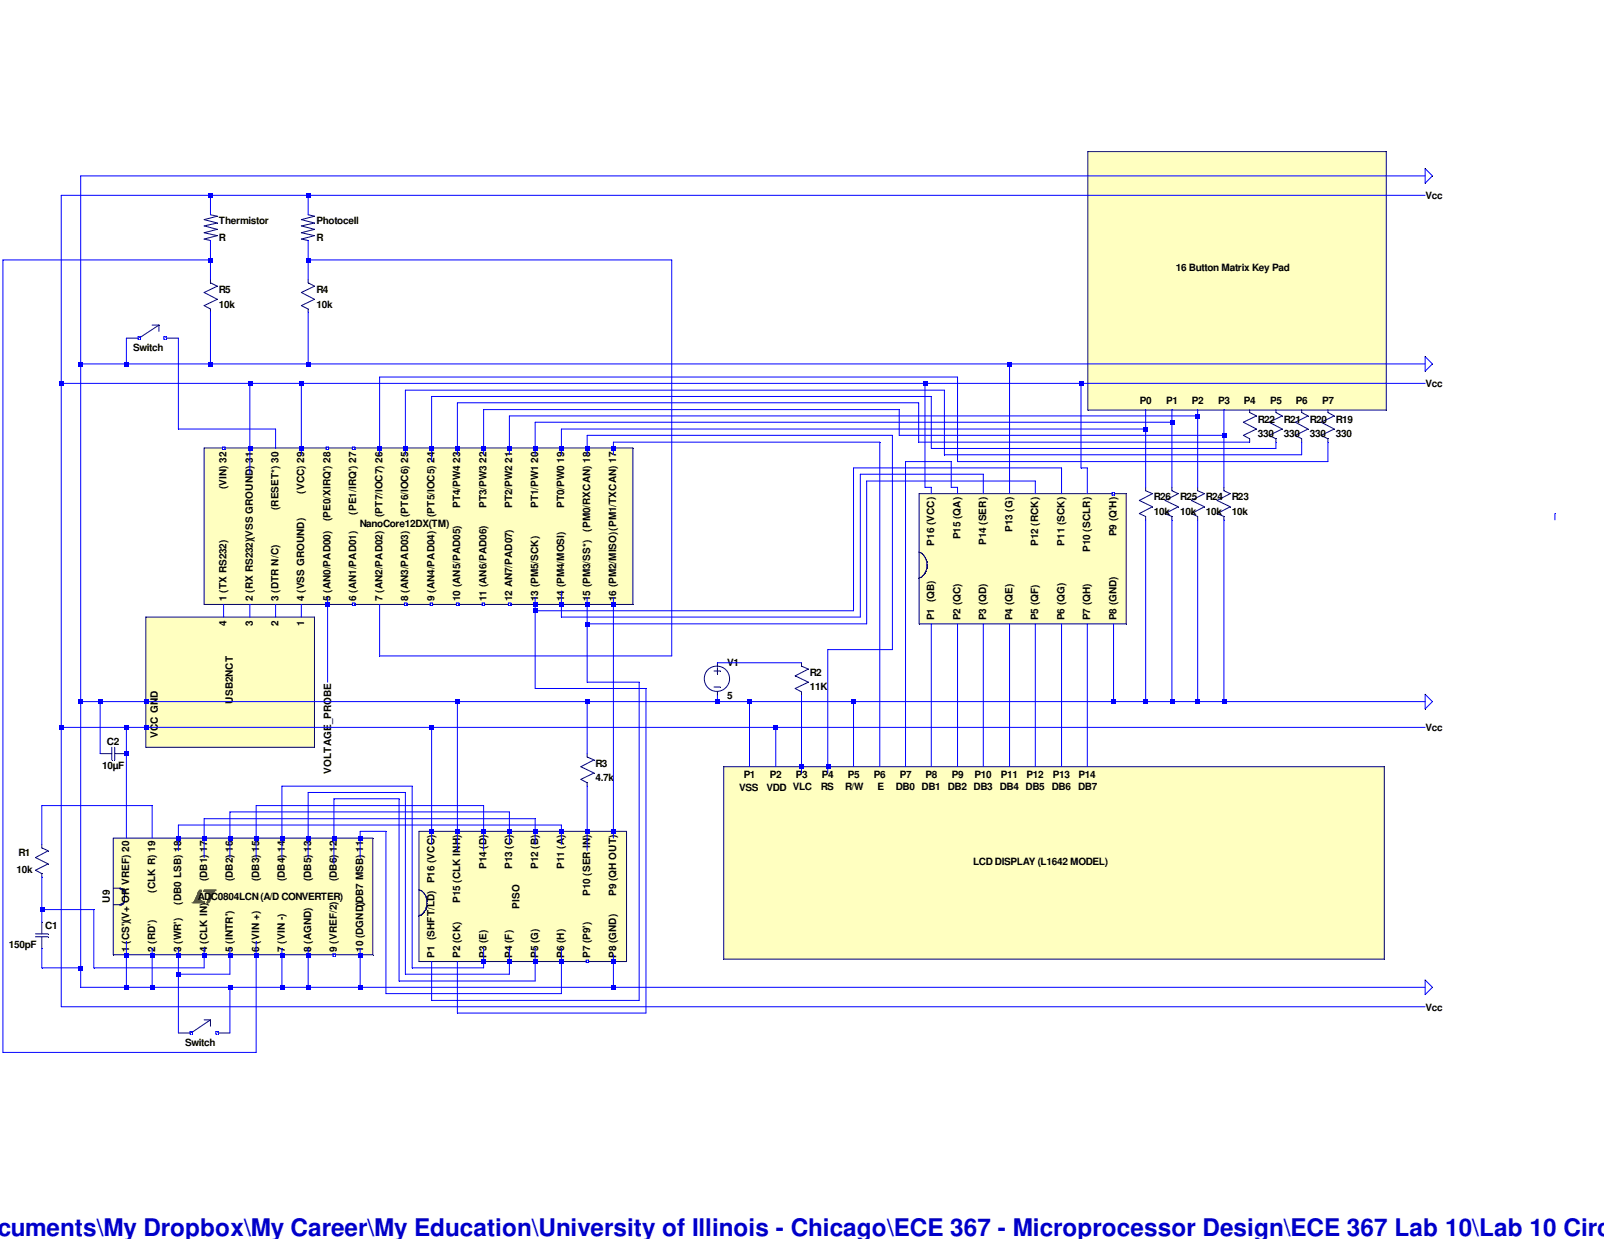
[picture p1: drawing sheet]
<svg xmlns="http://www.w3.org/2000/svg" width="279mm" height="216mm" viewBox="0 0 279 216" stroke-linecap="round" stroke-linejoin="round" font-family="sans-serif">
<defs><g id="words">
<text font-size="4.2" fill="#0000c8" x="-.5" y="215.3">cuments\My Dropbox\My Career\My Education\University of Illinois - Chicago\ECE 367 - Microprocessor Design\ECE 367 Lab 10\Lab 10 Circ</text>
<g font-size="1.7">
<text x="248.3" y="34.6">Vcc</text>
<text x="38.1" y="39.1">Thermistor</text>
<text x="38.1" y="42">R</text>
<text x="55.1" y="39.1">Photocell</text>
<text x="55.1" y="42">R</text>
<text x="204.8" y="47.2">16 Button Matrix Key Pad</text>
<text x="38.1" y="51">R5</text>
<text x="38.1" y="53.6">10k</text>
<text x="55.1" y="51">R4</text>
<text x="55.1" y="53.6">10k</text>
<text x="23.2" y="61.2">Switch</text>
<text x="198.5" y="70.4">P0</text>
<text x="203.1" y="70.4">P1</text>
<text x="207.6" y="70.4">P2</text>
<text x="212.2" y="70.4">P3</text>
<text x="216.7" y="70.4">P4</text>
<text x="221.2" y="70.4">P5</text>
<text x="225.7" y="70.4">P6</text>
<text x="230.3" y="70.4">P7</text>
<text x="248.3" y="67.5">Vcc</text>
<text x="219.1" y="73.7">R22</text>
<text x="219.1" y="76.2">330</text>
<text x="223.6" y="73.7">R21</text>
<text x="223.6" y="76.2">330</text>
<text x="228.2" y="73.7">R20</text>
<text x="228.2" y="76.2">330</text>
<text x="232.7" y="73.7">R19</text>
<text x="232.7" y="76.2">330</text>
<text x="39.5" y="85.3" transform="rotate(-90 39.5 85.3)">(VIN) 32</text>
<text x="48.5" y="88.9" transform="rotate(-90 48.5 88.9)">(RESET*) 30</text>
<text x="53" y="86" transform="rotate(-90 53 86)">(VCC) 29</text>
<text x="62.1" y="89.7" transform="rotate(-90 62.1 89.7)">(PE1/IRQ') 27</text>
<text x="80.2" y="88.6" transform="rotate(-90 80.2 88.6)">PT4/PW4 23</text>
<text x="84.8" y="88.6" transform="rotate(-90 84.8 88.6)">PT3/PW3 22</text>
<text x="89.2" y="88.6" transform="rotate(-90 89.2 88.6)">PT2/PW2 21</text>
<text x="93.7" y="88.6" transform="rotate(-90 93.7 88.6)">PT1/PW1 20</text>
<text x="98.3" y="88.6" transform="rotate(-90 98.3 88.6)">PT0/PW0 19</text>
<text x="201" y="87.2">R26</text>
<text x="201" y="89.7">10k</text>
<text x="205.6" y="87.2">R25</text>
<text x="205.6" y="89.7">10k</text>
<text x="210.1" y="87.2">R24</text>
<text x="210.1" y="89.7">10k</text>
<text x="214.5" y="87.2">R23</text>
<text x="214.5" y="89.7">10k</text>
<text x="57.6" y="90.8" transform="rotate(-90 57.6 90.8)">(PE0/XIRQ') 28</text>
<text x="62.7" y="91.8">NanoCore12DX(TM)</text>
<text x="66.6" y="90.1" transform="rotate(-90 66.6 90.1)">(PT7/IOC7) 26</text>
<text x="71.1" y="90.1" transform="rotate(-90 71.1 90.1)">(PT6/IOC6) 25</text>
<text x="75.7" y="90.1" transform="rotate(-90 75.7 90.1)">(PT5/IOC5) 24</text>
<text x="102.8" y="92.6" transform="rotate(-90 102.8 92.6)">(PM0/RXCAN) 18</text>
<text x="162.7" y="95.1" transform="rotate(-90 162.7 95.1)">P16 (VCC)</text>
<text x="167.3" y="94" transform="rotate(-90 167.3 94)">P15 (QA)</text>
<text x="171.8" y="95" transform="rotate(-90 171.8 95)">P14 (SER)</text>
<text x="176.4" y="92.7" transform="rotate(-90 176.4 92.7)">P13 (G)</text>
<text x="180.8" y="95.2" transform="rotate(-90 180.8 95.2)">P12 (RCK)</text>
<text x="185.4" y="95.1" transform="rotate(-90 185.4 95.1)">P11 (SCK)</text>
<text x="194.5" y="93.5" transform="rotate(-90 194.5 93.5)">P9 (Q'H)</text>
<text x="189.9" y="96.2" transform="rotate(-90 189.9 96.2)">P10 (SCLR)</text>
<text x="39.5" y="104.7" transform="rotate(-90 39.5 104.7)">1 (TX RS232)</text>
<text x="44" y="104.7" transform="rotate(-90 44 104.7)">2 (RX RS232)(VSS GROUND) 31</text>
<text x="48.5" y="104.7" transform="rotate(-90 48.5 104.7)">3 (DTR N/C)</text>
<text x="53" y="104.7" transform="rotate(-90 53 104.7)">4 (VSS GROUND)</text>
<text x="57.6" y="104.7" transform="rotate(-90 57.6 104.7)">5 (AN0/PAD00)</text>
<text x="62.1" y="104.7" transform="rotate(-90 62.1 104.7)">6 (AN1/PAD01)</text>
<text x="66.6" y="104.7" transform="rotate(-90 66.6 104.7)">7 (AN2/PAD02)</text>
<text x="71.1" y="104.7" transform="rotate(-90 71.1 104.7)">8 (AN3/PAD03)</text>
<text x="75.7" y="104.7" transform="rotate(-90 75.7 104.7)">9 (AN4/PAD04)</text>
<text x="80.2" y="104.7" transform="rotate(-90 80.2 104.7)">10 (AN5/PAD05)</text>
<text x="84.8" y="104.7" transform="rotate(-90 84.8 104.7)">11 (AN6/PAD06)</text>
<text x="89.2" y="104.7" transform="rotate(-90 89.2 104.7)">12 AN7/PAD07)</text>
<text x="93.7" y="104.7" transform="rotate(-90 93.7 104.7)">13 (PM5/SCK)</text>
<text x="98.3" y="104.7" transform="rotate(-90 98.3 104.7)">14 (PM4/MOSI)</text>
<text x="102.8" y="104.7" transform="rotate(-90 102.8 104.7)">15 (PM3/SS*)</text>
<text x="107.4" y="104.7" transform="rotate(-90 107.4 104.7)">16 (PM2/MISO)(PM1/TXCAN) 17</text>
<text x="39.5" y="109.1" transform="rotate(-90 39.5 109.1)">4</text>
<text x="44" y="109.1" transform="rotate(-90 44 109.1)">3</text>
<text x="48.5" y="109.1" transform="rotate(-90 48.5 109.1)">2</text>
<text x="53" y="109.1" transform="rotate(-90 53 109.1)">1</text>
<text x="162.7" y="108.1" transform="rotate(-90 162.7 108.1)">P1 (QB)</text>
<text x="167.3" y="108.1" transform="rotate(-90 167.3 108.1)">P2 (QC)</text>
<text x="171.8" y="108.1" transform="rotate(-90 171.8 108.1)">P3 (QD)</text>
<text x="176.4" y="108.1" transform="rotate(-90 176.4 108.1)">P4 (QE)</text>
<text x="180.8" y="108.1" transform="rotate(-90 180.8 108.1)">P5 (QF)</text>
<text x="185.4" y="108.1" transform="rotate(-90 185.4 108.1)">P6 (QG)</text>
<text x="189.9" y="108.1" transform="rotate(-90 189.9 108.1)">P7 (QH)</text>
<text x="194.5" y="108.1" transform="rotate(-90 194.5 108.1)">P8 (GND)</text>
<text x="126.7" y="116.1">V1</text>
<text x="141.1" y="117.8">R2</text>
<text x="40.6" y="122.6" transform="rotate(-90 40.6 122.6)">USB2NCT</text>
<text x="126.7" y="121.8">5</text>
<text x="141.1" y="120.3">11K</text>
<text x="18.6" y="129.9">C2</text>
<text x="27.5" y="128.6" transform="rotate(-90 27.5 128.6)">VCC GND</text>
<text x="248.3" y="127.4">Vcc</text>
<text x="17.8" y="133.9">10µF</text>
<text x="57.7" y="134.8" transform="rotate(-90 57.7 134.8)">VOLTAGE_PROBE</text>
<text x="103.7" y="133.6">R3</text>
<text x="103.7" y="136.1">4.7k</text>
<text x="128.8" y="137.8">VSS</text>
<text x="129.5" y="135.6">P1</text>
<text x="133.5" y="137.8">VDD VLC</text>
<text x="134.1" y="135.6">P2</text>
<text x="138.6" y="135.6">P3</text>
<text x="143" y="137.7">RS</text>
<text x="143.2" y="135.6">P4</text>
<text x="147.2" y="137.7">R/W</text>
<text x="147.7" y="135.6">P5</text>
<text x="152.2" y="135.6">P6</text>
<text x="152.8" y="137.7">E</text>
<text x="156" y="137.7">DB0 DB1</text>
<text x="156.7" y="135.6">P7</text>
<text x="161.2" y="135.6">P8</text>
<text x="165.1" y="137.7">DB2 DB3</text>
<text x="165.8" y="135.6">P9</text>
<text x="169.8" y="135.6">P10</text>
<text x="174.2" y="137.7">DB4 DB5</text>
<text x="174.3" y="135.6">P11</text>
<text x="178.8" y="135.6">P12</text>
<text x="183.2" y="137.6">DB6</text>
<text x="183.4" y="135.6">P13</text>
<text x="187.8" y="137.6">DB7</text>
<text x="187.9" y="135.6">P14</text>
<text x="3.2" y="149.1">R1</text>
<text x="2.9" y="152.1">10k</text>
<text x="27" y="155.5" transform="rotate(-90 27 155.5)">(CLK R) 19</text>
<text x="36.1" y="153.6" transform="rotate(-90 36.1 153.6)">(DB1) 17</text>
<text x="40.6" y="153.6" transform="rotate(-90 40.6 153.6)">(DB2) 16</text>
<text x="45.1" y="153.6" transform="rotate(-90 45.1 153.6)">(DB3) 15</text>
<text x="49.6" y="153.6" transform="rotate(-90 49.6 153.6)">(DB4) 14</text>
<text x="54.2" y="153.6" transform="rotate(-90 54.2 153.6)">(DB5) 13</text>
<text x="58.7" y="153.6" transform="rotate(-90 58.7 153.6)">(DB6) 12</text>
<text x="84.8" y="151.5" transform="rotate(-90 84.8 151.5)">P14 (D)</text>
<text x="89.2" y="151.5" transform="rotate(-90 89.2 151.5)">P13 (C)</text>
<text x="93.7" y="151.5" transform="rotate(-90 93.7 151.5)">P12 (B)</text>
<text x="98.3" y="151.5" transform="rotate(-90 98.3 151.5)">P11 (A)</text>
<text x="169.5" y="150.7">LCD DISPLAY (L1642 MODEL)</text>
<text x="7.9" y="161.9">C1</text>
<text x="19.1" y="157.3" transform="rotate(-90 19.1 157.3)">U9</text>
<text x="31.6" y="157.6" transform="rotate(-90 31.6 157.6)">(DB0 LSB) 18</text>
<text x="34.5" y="156.8">ADC0804LCN (A/D CONVERTER)</text>
<text x="63.2" y="158" transform="rotate(-90 63.2 158)">(DB7 MSB) 11</text>
<text x="80.2" y="157.4" transform="rotate(-90 80.2 157.4)">P15 (CLK INH)</text>
<text x="90.5" y="158.3" transform="rotate(-90 90.5 158.3)">PISO</text>
<text x="102.8" y="156.1" transform="rotate(-90 102.8 156.1)">P10 (SER IN)</text>
<text x="107.4" y="156.1" transform="rotate(-90 107.4 156.1)">P9 (QH OUT)</text>
<text x="1.5" y="165.3">150pF</text>
<text x="22.5" y="165.9" transform="rotate(-90 22.5 165.9)">1 (CS')(V+ OR VREF) 20</text>
<text x="27" y="165.9" transform="rotate(-90 27 165.9)">2 (RD')</text>
<text x="31.6" y="165.9" transform="rotate(-90 31.6 165.9)">3 (WR')</text>
<text x="36.1" y="165.9" transform="rotate(-90 36.1 165.9)">4 (CLK IN)</text>
<text x="40.6" y="165.9" transform="rotate(-90 40.6 165.9)">5 (INTR')</text>
<text x="45.1" y="165.9" transform="rotate(-90 45.1 165.9)">6 (VIN +)</text>
<text x="49.6" y="165.9" transform="rotate(-90 49.6 165.9)">7 (VIN -)</text>
<text x="54.2" y="165.9" transform="rotate(-90 54.2 165.9)">8 (AGND)</text>
<text x="58.7" y="165.9" transform="rotate(-90 58.7 165.9)">9 (VREF/2)</text>
<text x="63.2" y="165.9" transform="rotate(-90 63.2 165.9)">10 (DGND)</text>
<text x="75.7" y="167" transform="rotate(-90 75.7 167)">P1 (SHFT/LD) P16 (VCC)</text>
<text x="80.2" y="167" transform="rotate(-90 80.2 167)">P2 (CK)</text>
<text x="84.8" y="167" transform="rotate(-90 84.8 167)">P3 (E)</text>
<text x="89.2" y="167" transform="rotate(-90 89.2 167)">P4 (F)</text>
<text x="93.7" y="167" transform="rotate(-90 93.7 167)">P5 (G)</text>
<text x="98.3" y="167" transform="rotate(-90 98.3 167)">P6 (H)</text>
<text x="102.8" y="167" transform="rotate(-90 102.8 167)">P7 (P9')</text>
<text x="107.4" y="167" transform="rotate(-90 107.4 167)">P8 (GND)</text>
<text x="248.3" y="176.1">Vcc</text>
<text x="32.3" y="182.3">Switch</text>
</g>
</g></defs>
<path d="M35.6 78.1h74.6v27.2h-74.6z" fill="#ffffc0"/>
<path d="M35.6 78.1h74.6" fill="none" stroke="#00007f" stroke-width=".17"/>
<path d="M35.6 78.1v27.2" fill="none" stroke="#00007f" stroke-width=".17"/>
<path d="M35.6 105.3v.1z" fill="#00007f"/>
<path d="M35.6 105.3h74.6" fill="none" stroke="#00007f" stroke-width=".17"/>
<path d="M110.2 105.3l.1 .1z" fill="#00007f"/>
<path d="M110.2 78.1v27.2" fill="none" stroke="#00007f" stroke-width=".17"/>
<path d="M110.2 78.1h.1z" fill="#00007f"/>
<path d="M61.4 105.1h.4" fill="none" stroke="#00f" stroke-width=".17"/>
<path d="M61.8 105.1l.1 .1z" fill="#00f"/>
<path d="M61.8 105.1v.4" fill="none" stroke="#00f" stroke-width=".17"/>
<path d="M61.8 105.5l.1 .1z" fill="#00f"/>
<path d="M61.4 105.5h.4" fill="none" stroke="#00f" stroke-width=".17"/>
<path d="M61.4 105.5l.1 .1z" fill="#00f"/>
<path d="M61.4 105.1v.4" fill="none" stroke="#00f" stroke-width=".17"/>
<path d="M61.4 105.1l.1 .1z" fill="#00f"/>
<path d="M61.6 105.3v.1z" fill="#fff"/>
<path d="M70.4 105.1h.5" fill="none" stroke="#00f" stroke-width=".17"/>
<path d="M70.9 105.1l.1 .1z" fill="#00f"/>
<path d="M70.9 105.1v.4" fill="none" stroke="#00f" stroke-width=".17"/>
<path d="M70.9 105.5l.1 .1z" fill="#00f"/>
<path d="M70.4 105.5h.5" fill="none" stroke="#00f" stroke-width=".17"/>
<path d="M70.4 105.5l.1 .1z" fill="#00f"/>
<path d="M70.4 105.1v.4" fill="none" stroke="#00f" stroke-width=".17"/>
<path d="M70.4 105.1l.1 .1z" fill="#00f"/>
<path d="M70.6 105.3l.1 .1z" fill="#fff"/>
<path d="M74.9 105.1h.5" fill="none" stroke="#00f" stroke-width=".17"/>
<path d="M75.4 105.1v.1z" fill="#00f"/>
<path d="M75.4 105.1v.4" fill="none" stroke="#00f" stroke-width=".17"/>
<path d="M75.4 105.5v.1z" fill="#00f"/>
<path d="M74.9 105.5h.5" fill="none" stroke="#00f" stroke-width=".17"/>
<path d="M74.9 105.5l.1 .1z" fill="#00f"/>
<path d="M74.9 105.1v.4" fill="none" stroke="#00f" stroke-width=".17"/>
<path d="M74.9 105.1l.1 .1z" fill="#00f"/>
<path d="M75.2 105.3l.1 .1z" fill="#fff"/>
<path d="M79.5 105.1h.4" fill="none" stroke="#00f" stroke-width=".17"/>
<path d="M79.9 105.1l.1 .1z" fill="#00f"/>
<path d="M79.9 105.1v.4" fill="none" stroke="#00f" stroke-width=".17"/>
<path d="M79.9 105.5l.1 .1z" fill="#00f"/>
<path d="M79.5 105.5h.4" fill="none" stroke="#00f" stroke-width=".17"/>
<path d="M79.5 105.5l.1 .1z" fill="#00f"/>
<path d="M79.5 105.1v.4" fill="none" stroke="#00f" stroke-width=".17"/>
<path d="M79.5 105.1l.1 .1z" fill="#00f"/>
<path d="M79.7 105.3l.1 .1z" fill="#fff"/>
<path d="M84 105.1h.4" fill="none" stroke="#00f" stroke-width=".17"/>
<path d="M84.4 105.1l.1 .1z" fill="#00f"/>
<path d="M84.4 105.1v.4" fill="none" stroke="#00f" stroke-width=".17"/>
<path d="M84.4 105.5l.1 .1z" fill="#00f"/>
<path d="M84 105.5h.4" fill="none" stroke="#00f" stroke-width=".17"/>
<path d="M84 105.5l.1 .1z" fill="#00f"/>
<path d="M84 105.1v.4" fill="none" stroke="#00f" stroke-width=".17"/>
<path d="M84 105.1l.1 .1z" fill="#00f"/>
<path d="M84.2 105.3l.1 .1z" fill="#fff"/>
<path d="M88.6 105.1h.4" fill="none" stroke="#00f" stroke-width=".17"/>
<path d="M89 105.1l.1 .1z" fill="#00f"/>
<path d="M89 105.1v.4" fill="none" stroke="#00f" stroke-width=".17"/>
<path d="M89 105.5l.1 .1z" fill="#00f"/>
<path d="M88.6 105.5h.4" fill="none" stroke="#00f" stroke-width=".17"/>
<path d="M88.6 105.5v.1z" fill="#00f"/>
<path d="M88.6 105.1v.4" fill="none" stroke="#00f" stroke-width=".17"/>
<path d="M88.6 105.1v.1z" fill="#00f"/>
<path d="M88.7 105.3l.1 .1z" fill="#fff"/>
<path d="M61.4 77.9h.4" fill="none" stroke="#00f" stroke-width=".17"/>
<path d="M61.8 77.9l.1 .1z" fill="#00f"/>
<path d="M61.8 77.9v.4" fill="none" stroke="#00f" stroke-width=".17"/>
<path d="M61.8 78.3l.1 .1z" fill="#00f"/>
<path d="M61.4 78.3h.4" fill="none" stroke="#00f" stroke-width=".17"/>
<path d="M61.4 78.3l.1 .1z" fill="#00f"/>
<path d="M61.4 77.9v.4" fill="none" stroke="#00f" stroke-width=".17"/>
<path d="M61.4 77.9l.1 .1z" fill="#00f"/>
<path d="M61.6 78.1v.1z" fill="#fff"/>
<path d="M56.8 77.9h.4" fill="none" stroke="#00f" stroke-width=".17"/>
<path d="M57.2 77.9l.1 .1z" fill="#00f"/>
<path d="M57.2 77.9v.4" fill="none" stroke="#00f" stroke-width=".17"/>
<path d="M57.2 78.3l.1 .1z" fill="#00f"/>
<path d="M56.8 78.3h.4" fill="none" stroke="#00f" stroke-width=".17"/>
<path d="M56.8 78.3l.1 .1z" fill="#00f"/>
<path d="M56.8 77.9v.4" fill="none" stroke="#00f" stroke-width=".17"/>
<path d="M56.8 77.9l.1 .1z" fill="#00f"/>
<path d="M57.1 78.1v.1z" fill="#fff"/>
<path d="M38.8 77.9h.4" fill="none" stroke="#00f" stroke-width=".17"/>
<path d="M39.2 77.9l.1 .1z" fill="#00f"/>
<path d="M39.2 77.9v.4" fill="none" stroke="#00f" stroke-width=".17"/>
<path d="M39.2 78.3l.1 .1z" fill="#00f"/>
<path d="M38.8 78.3h.4" fill="none" stroke="#00f" stroke-width=".17"/>
<path d="M38.8 78.3l.1 .1z" fill="#00f"/>
<path d="M38.8 77.9v.4" fill="none" stroke="#00f" stroke-width=".17"/>
<path d="M38.8 77.9l.1 .1z" fill="#00f"/>
<path d="M38.9 78.1l.1 .1z" fill="#fff"/>
<path d="M25.4 107.5h29.4v22.7h-29.4z" fill="#ffffc0"/>
<path d="M25.4 107.5h29.4" fill="none" stroke="#00007f" stroke-width=".17"/>
<path d="M25.4 107.5l.1 .1z" fill="#00007f"/>
<path d="M25.4 107.5v22.7" fill="none" stroke="#00007f" stroke-width=".17"/>
<path d="M25.4 130.2l.1 .1z" fill="#00007f"/>
<path d="M25.4 130.2h29.4" fill="none" stroke="#00007f" stroke-width=".17"/>
<path d="M54.8 130.2l.1 .1z" fill="#00007f"/>
<path d="M54.8 107.5v22.7" fill="none" stroke="#00007f" stroke-width=".17"/>
<path d="M54.8 107.5l.1 .1z" fill="#00007f"/>
<path d="M22 58.9h2.2" fill="none" stroke="#00007f" stroke-width=".17"/>
<path d="M24.2 58.9l.1 .1z" fill="#00007f"/>
<path d="M28.8 58.9h2.3" fill="none" stroke="#00007f" stroke-width=".17"/>
<path d="M28.8 58.9l.1 .1z" fill="#00007f"/>
<path d="M27.7 56.6l-3.5 2.3" fill="none" stroke="#00007f" stroke-width=".17"/>
<path d="M24.2 58.9l.1 .1z" fill="#00007f"/>
<path d="M26.5 56.6h1.2" fill="none" stroke="#00007f" stroke-width=".17"/>
<path d="M27.7 56.6l.1 .1z" fill="#00007f"/>
<path d="M27.7 56.6v1.1" fill="none" stroke="#00007f" stroke-width=".17"/>
<path d="M27.7 56.6l.1 .1z" fill="#00007f"/>
<path d="M24 58.7h.5" fill="none" stroke="#00f" stroke-width=".17"/>
<path d="M24.5 58.7l.1 .1z" fill="#00f"/>
<path d="M24.5 58.7v.4" fill="none" stroke="#00f" stroke-width=".17"/>
<path d="M24.5 59.1l.1 .1z" fill="#00f"/>
<path d="M24 59.1h.5" fill="none" stroke="#00f" stroke-width=".17"/>
<path d="M24 59.1l.1 .1z" fill="#00f"/>
<path d="M24 58.7v.4" fill="none" stroke="#00f" stroke-width=".17"/>
<path d="M24 58.7l.1 .1z" fill="#00f"/>
<path d="M24.2 58.9l.1 .1z" fill="#fff"/>
<path d="M28.5 58.7h.5" fill="none" stroke="#00f" stroke-width=".17"/>
<path d="M29 58.7v.1z" fill="#00f"/>
<path d="M29 58.7v.4" fill="none" stroke="#00f" stroke-width=".17"/>
<path d="M29 59.1v.1z" fill="#00f"/>
<path d="M28.5 59.1h.5" fill="none" stroke="#00f" stroke-width=".17"/>
<path d="M28.5 59.1l.1 .1z" fill="#00f"/>
<path d="M28.5 58.7v.4" fill="none" stroke="#00f" stroke-width=".17"/>
<path d="M28.5 58.7l.1 .1z" fill="#00f"/>
<path d="M28.8 58.9l.1 .1z" fill="#fff"/>
<path d="M189.5 26.4h52v45.1h-52z" fill="#ffffc0"/>
<path d="M189.5 26.4h52" fill="none" stroke="#00007f" stroke-width=".17"/>
<path d="M189.5 26.4l.1 .1z" fill="#00007f"/>
<path d="M189.5 26.4v45.1" fill="none" stroke="#00007f" stroke-width=".17"/>
<path d="M189.5 71.5h.1z" fill="#00007f"/>
<path d="M189.5 71.5h52" fill="none" stroke="#00007f" stroke-width=".17"/>
<path d="M241.5 71.5h.1z" fill="#00007f"/>
<path d="M241.5 26.4v45.1" fill="none" stroke="#00007f" stroke-width=".17"/>
<path d="M241.5 26.4l.1 .1z" fill="#00007f"/>
<path d="M231.3 76.5v.5" fill="none" stroke="#00007f" stroke-width=".17"/>
<path d="M231.3 77l.1 .1z" fill="#00007f"/>
<path d="M230.1 75.9l1.2 .6" fill="none" stroke="#00007f" stroke-width=".17"/>
<path d="M231.3 76.5h.1z" fill="#00007f"/>
<path d="M232.4 74.8l-2.3 1.1" fill="none" stroke="#00007f" stroke-width=".17"/>
<path d="M230.1 75.9h.1z" fill="#00007f"/>
<path d="M230.1 73.6l2.3 1.2" fill="none" stroke="#00007f" stroke-width=".17"/>
<path d="M232.4 74.8h.1z" fill="#00007f"/>
<path d="M232.4 72.5l-2.3 1.1" fill="none" stroke="#00007f" stroke-width=".17"/>
<path d="M230.1 73.6l.1 .1z" fill="#00007f"/>
<path d="M231.3 71.4v.5" fill="none" stroke="#00007f" stroke-width=".17"/>
<path d="M231.3 71.9l.1 .1z" fill="#00007f"/>
<path d="M231.3 71.9l1.1 .6" fill="none" stroke="#00007f" stroke-width=".17"/>
<path d="M232.4 72.5l.1 .1z" fill="#00007f"/>
<path d="M226.7 76.5v.5" fill="none" stroke="#00007f" stroke-width=".17"/>
<path d="M226.7 77l.1 .1z" fill="#00007f"/>
<path d="M225.6 75.9l1.1 .6" fill="none" stroke="#00007f" stroke-width=".17"/>
<path d="M226.7 76.5h.1z" fill="#00007f"/>
<path d="M227.8 74.8l-2.2 1.1" fill="none" stroke="#00007f" stroke-width=".17"/>
<path d="M225.6 75.9h.1z" fill="#00007f"/>
<path d="M225.6 73.6l2.2 1.2" fill="none" stroke="#00007f" stroke-width=".17"/>
<path d="M227.8 74.8h.1z" fill="#00007f"/>
<path d="M227.8 72.5l-2.2 1.1" fill="none" stroke="#00007f" stroke-width=".17"/>
<path d="M225.6 73.6l.1 .1z" fill="#00007f"/>
<path d="M226.7 71.4v.5" fill="none" stroke="#00007f" stroke-width=".17"/>
<path d="M226.7 71.9l.1 .1z" fill="#00007f"/>
<path d="M226.7 71.9l1.1 .6" fill="none" stroke="#00007f" stroke-width=".17"/>
<path d="M227.8 72.5l.1 .1z" fill="#00007f"/>
<path d="M222.2 76.5v.5" fill="none" stroke="#00007f" stroke-width=".17"/>
<path d="M222.2 77l.1 .1z" fill="#00007f"/>
<path d="M221.1 75.9l1.1 .6" fill="none" stroke="#00007f" stroke-width=".17"/>
<path d="M222.2 76.5h.1z" fill="#00007f"/>
<path d="M223.4 74.8l-2.3 1.1" fill="none" stroke="#00007f" stroke-width=".17"/>
<path d="M221.1 73.6l2.3 1.2" fill="none" stroke="#00007f" stroke-width=".17"/>
<path d="M223.4 72.5l-2.3 1.1" fill="none" stroke="#00007f" stroke-width=".17"/>
<path d="M221.1 73.6v.1z" fill="#00007f"/>
<path d="M222.2 71.4v.5" fill="none" stroke="#00007f" stroke-width=".17"/>
<path d="M222.2 71.9l.1 .1z" fill="#00007f"/>
<path d="M222.2 71.9l1.2 .6" fill="none" stroke="#00007f" stroke-width=".17"/>
<path d="M223.4 72.5v.1z" fill="#00007f"/>
<path d="M217.7 76.5v.5" fill="none" stroke="#00007f" stroke-width=".17"/>
<path d="M217.7 77l.1 .1z" fill="#00007f"/>
<path d="M216.6 75.9l1.1 .6" fill="none" stroke="#00007f" stroke-width=".17"/>
<path d="M217.7 76.5h.1z" fill="#00007f"/>
<path d="M218.9 74.8l-2.3 1.1" fill="none" stroke="#00007f" stroke-width=".17"/>
<path d="M216.6 75.9h.1z" fill="#00007f"/>
<path d="M216.6 73.6l2.3 1.2" fill="none" stroke="#00007f" stroke-width=".17"/>
<path d="M218.9 72.5l-2.3 1.1" fill="none" stroke="#00007f" stroke-width=".17"/>
<path d="M216.6 73.6l.1 .1z" fill="#00007f"/>
<path d="M217.7 71.4v.5" fill="none" stroke="#00007f" stroke-width=".17"/>
<path d="M217.7 71.9l.1 .1z" fill="#00007f"/>
<path d="M217.7 71.9l1.2 .6" fill="none" stroke="#00007f" stroke-width=".17"/>
<path d="M218.9 72.5v.1z" fill="#00007f"/>
<path d="M213.2 90v.6" fill="none" stroke="#00007f" stroke-width=".17"/>
<path d="M213.2 90.6l.1 .1z" fill="#00007f"/>
<path d="M212 89.5l1.2 .5" fill="none" stroke="#00007f" stroke-width=".17"/>
<path d="M213.2 90l.1 .1z" fill="#00007f"/>
<path d="M214.3 88.3l-2.3 1.2" fill="none" stroke="#00007f" stroke-width=".17"/>
<path d="M212 89.5l.1 .1z" fill="#00007f"/>
<path d="M212 87.2l2.3 1.1" fill="none" stroke="#00007f" stroke-width=".17"/>
<path d="M214.3 88.3l.1 .1z" fill="#00007f"/>
<path d="M214.3 86l-2.3 1.2" fill="none" stroke="#00007f" stroke-width=".17"/>
<path d="M212 87.2l.1 .1z" fill="#00007f"/>
<path d="M213.2 84.9v.6" fill="none" stroke="#00007f" stroke-width=".17"/>
<path d="M213.2 85.5l.1 .1z" fill="#00007f"/>
<path d="M213.2 85.5l1.1 .5" fill="none" stroke="#00007f" stroke-width=".17"/>
<path d="M214.3 86l.1 .1z" fill="#00007f"/>
<path d="M208.6 90v.6" fill="none" stroke="#00007f" stroke-width=".17"/>
<path d="M208.6 90.6l.1 .1z" fill="#00007f"/>
<path d="M207.5 89.5l1.1 .5" fill="none" stroke="#00007f" stroke-width=".17"/>
<path d="M208.6 90l.1 .1z" fill="#00007f"/>
<path d="M209.8 88.3l-2.3 1.2" fill="none" stroke="#00007f" stroke-width=".17"/>
<path d="M207.5 89.5l.1 .1z" fill="#00007f"/>
<path d="M207.5 87.2l2.3 1.1" fill="none" stroke="#00007f" stroke-width=".17"/>
<path d="M209.8 88.3l.1 .1z" fill="#00007f"/>
<path d="M209.8 86l-2.3 1.2" fill="none" stroke="#00007f" stroke-width=".17"/>
<path d="M207.5 87.2l.1 .1z" fill="#00007f"/>
<path d="M208.6 84.9v.6" fill="none" stroke="#00007f" stroke-width=".17"/>
<path d="M208.6 85.5l.1 .1z" fill="#00007f"/>
<path d="M208.6 85.5l1.2 .5" fill="none" stroke="#00007f" stroke-width=".17"/>
<path d="M209.8 86l.1 .1z" fill="#00007f"/>
<path d="M204.1 90v.6" fill="none" stroke="#00007f" stroke-width=".17"/>
<path d="M204.1 90.6l.1 .1z" fill="#00007f"/>
<path d="M202.9 89.5l1.2 .5" fill="none" stroke="#00007f" stroke-width=".17"/>
<path d="M204.1 90l.1 .1z" fill="#00007f"/>
<path d="M205.2 88.3l-2.3 1.2" fill="none" stroke="#00007f" stroke-width=".17"/>
<path d="M202.9 89.5l.1 .1z" fill="#00007f"/>
<path d="M202.9 87.2l2.3 1.1" fill="none" stroke="#00007f" stroke-width=".17"/>
<path d="M205.2 88.3l.1 .1z" fill="#00007f"/>
<path d="M205.2 86l-2.3 1.2" fill="none" stroke="#00007f" stroke-width=".17"/>
<path d="M202.9 87.2l.1 .1z" fill="#00007f"/>
<path d="M204.1 84.9v.6" fill="none" stroke="#00007f" stroke-width=".17"/>
<path d="M204.1 85.5l.1 .1z" fill="#00007f"/>
<path d="M204.1 85.5l1.1 .5" fill="none" stroke="#00007f" stroke-width=".17"/>
<path d="M205.2 86l.1 .1z" fill="#00007f"/>
<path d="M199.6 90v.6" fill="none" stroke="#00007f" stroke-width=".17"/>
<path d="M199.6 90.6v.1z" fill="#00007f"/>
<path d="M198.5 89.5l1.1 .5" fill="none" stroke="#00007f" stroke-width=".17"/>
<path d="M199.6 90v.1z" fill="#00007f"/>
<path d="M200.7 88.3l-2.2 1.2" fill="none" stroke="#00007f" stroke-width=".17"/>
<path d="M198.5 89.5v.1z" fill="#00007f"/>
<path d="M198.5 87.2l2.2 1.1" fill="none" stroke="#00007f" stroke-width=".17"/>
<path d="M200.7 88.3l.1 .1z" fill="#00007f"/>
<path d="M200.7 86l-2.2 1.2" fill="none" stroke="#00007f" stroke-width=".17"/>
<path d="M198.5 87.2v.1z" fill="#00007f"/>
<path d="M199.6 84.9v.6" fill="none" stroke="#00007f" stroke-width=".17"/>
<path d="M199.6 85.5v.1z" fill="#00007f"/>
<path d="M199.6 85.5l1.1 .5" fill="none" stroke="#00007f" stroke-width=".17"/>
<path d="M200.7 86l.1 .1z" fill="#00007f"/>
<path d="M160.1 86h36.1v22.7h-36.1z" fill="#ffffc0"/>
<path d="M160.1 86h36.1" fill="none" stroke="#00007f" stroke-width=".17"/>
<path d="M160.1 86l.1 .1z" fill="#00007f"/>
<path d="M160.1 86v22.7" fill="none" stroke="#00007f" stroke-width=".17"/>
<path d="M160.1 108.7l.1 .1z" fill="#00007f"/>
<path d="M160.1 108.7h36.1" fill="none" stroke="#00007f" stroke-width=".17"/>
<path d="M196.2 108.7l.1 .1z" fill="#00007f"/>
<path d="M196.2 86v22.7" fill="none" stroke="#00007f" stroke-width=".17"/>
<path d="M196.2 86l.1 .1z" fill="#00007f"/>
<path d="M160 96.2l.2 .1" fill="none" stroke="#00007f" stroke-width=".17"/>
<path d="M160.2 96.3l.1 .1z" fill="#00007f"/>
<path d="M160.2 96.3h.1" fill="none" stroke="#00007f" stroke-width=".17"/>
<path d="M160.3 96.3l.1 .1z" fill="#00007f"/>
<path d="M160.3 96.3l.1 .1" fill="none" stroke="#00007f" stroke-width=".17"/>
<path d="M160.4 96.4h.1z" fill="#00007f"/>
<path d="M160.4 96.4h.2" fill="none" stroke="#00007f" stroke-width=".17"/>
<path d="M160.6 96.4l.1 .1z" fill="#00007f"/>
<path d="M160.6 96.4l.1 .2" fill="none" stroke="#00007f" stroke-width=".17"/>
<path d="M160.7 96.6l.1 .1z" fill="#00007f"/>
<path d="M160.7 96.6l.2 .1" fill="none" stroke="#00007f" stroke-width=".17"/>
<path d="M160.9 96.7l.1 .1z" fill="#00007f"/>
<path d="M160.9 96.7l.1 .2" fill="none" stroke="#00007f" stroke-width=".17"/>
<path d="M161 96.9h.1" fill="none" stroke="#00007f" stroke-width=".17"/>
<path d="M161 96.9l.1 .1z" fill="#00007f"/>
<path d="M161 96.9l.1 .2" fill="none" stroke="#00007f" stroke-width=".17"/>
<path d="M161.1 97.1l.1 .1z" fill="#00007f"/>
<path d="M161.1 97.1l.1 .2" fill="none" stroke="#00007f" stroke-width=".17"/>
<path d="M161.2 97.3l.1 .1z" fill="#00007f"/>
<path d="M161.2 97.3l.1 .2" fill="none" stroke="#00007f" stroke-width=".17"/>
<path d="M161.3 97.5h.1z" fill="#00007f"/>
<path d="M161.3 97.5l.1 .2" fill="none" stroke="#00007f" stroke-width=".17"/>
<path d="M161.4 97.7l.1 .1z" fill="#00007f"/>
<path d="M161.4 97.7l.1 .2" fill="none" stroke="#00007f" stroke-width=".17"/>
<path d="M161.5 97.9v.1z" fill="#00007f"/>
<path d="M161.5 97.9v.1" fill="none" stroke="#00007f" stroke-width=".17"/>
<path d="M161.5 98v.1z" fill="#00007f"/>
<path d="M161.5 98v.3" fill="none" stroke="#00007f" stroke-width=".17"/>
<path d="M161.5 98.3v.1z" fill="#00007f"/>
<path d="M161.5 98.3v.2" fill="none" stroke="#00007f" stroke-width=".17"/>
<path d="M161.5 98.5v.1z" fill="#00007f"/>
<path d="M161.5 98.5v.1" fill="none" stroke="#00007f" stroke-width=".17"/>
<path d="M161.5 98.6v.1z" fill="#00007f"/>
<path d="M161.5 98.6v.3" fill="none" stroke="#00007f" stroke-width=".17"/>
<path d="M161.5 98.9v.1z" fill="#00007f"/>
<path d="M161.5 98.9v.2" fill="none" stroke="#00007f" stroke-width=".17"/>
<path d="M161.5 99.1l-.1 .1" fill="none" stroke="#00007f" stroke-width=".17"/>
<path d="M161.4 99.2l.1 .1z" fill="#00007f"/>
<path d="M161.4 99.2l-.1 .3" fill="none" stroke="#00007f" stroke-width=".17"/>
<path d="M161.3 99.5l.1 .1z" fill="#00007f"/>
<path d="M161.3 99.5l-.1 .2" fill="none" stroke="#00007f" stroke-width=".17"/>
<path d="M161.2 99.7h.1z" fill="#00007f"/>
<path d="M161.2 99.7l-.1 .1" fill="none" stroke="#00007f" stroke-width=".17"/>
<path d="M161.1 99.8l.1 .1z" fill="#00007f"/>
<path d="M161.1 99.8l-.1 .2" fill="none" stroke="#00007f" stroke-width=".17"/>
<path d="M161 100l.1 .1z" fill="#00007f"/>
<path d="M161 100v.1" fill="none" stroke="#00007f" stroke-width=".17"/>
<path d="M161 100.1v.1z" fill="#00007f"/>
<path d="M161 100.1l-.1 .1" fill="none" stroke="#00007f" stroke-width=".17"/>
<path d="M160.9 100.2l.1 .1z" fill="#00007f"/>
<path d="M160.9 100.2l-.2 .1" fill="none" stroke="#00007f" stroke-width=".17"/>
<path d="M160.7 100.3l.1 .1z" fill="#00007f"/>
<path d="M160.7 100.3l-.1 .2" fill="none" stroke="#00007f" stroke-width=".17"/>
<path d="M160.6 100.5l.1 .1z" fill="#00007f"/>
<path d="M160.6 100.5l-.2 .1" fill="none" stroke="#00007f" stroke-width=".17"/>
<path d="M160.4 100.6l.1 .1z" fill="#00007f"/>
<path d="M160.4 100.6l-.1 .1" fill="none" stroke="#00007f" stroke-width=".17"/>
<path d="M160.3 100.7l.1 .1z" fill="#00007f"/>
<path d="M160.2 100.7h.1" fill="none" stroke="#00007f" stroke-width=".17"/>
<path d="M160.2 100.7l.1 .1z" fill="#00007f"/>
<path d="M160.2 100.7l-.2 .1" fill="none" stroke="#00007f" stroke-width=".17"/>
<path d="M160 100.8h.1z" fill="#00007f"/>
<path d="M193.7 85.9h.4" fill="none" stroke="#00f" stroke-width=".17"/>
<path d="M194.1 85.9h.1z" fill="#00f"/>
<path d="M194.1 85.9v.4" fill="none" stroke="#00f" stroke-width=".17"/>
<path d="M194.1 86.3l.1 .1z" fill="#00f"/>
<path d="M193.7 86.3h.4" fill="none" stroke="#00f" stroke-width=".17"/>
<path d="M193.7 86.3l.1 .1z" fill="#00f"/>
<path d="M193.7 85.9v.4" fill="none" stroke="#00f" stroke-width=".17"/>
<path d="M193.7 85.9h.1z" fill="#00f"/>
<path d="M194 86l.1 .1z" fill="#fff"/>
<path d="M126.1 133.6h115v33.5h-115z" fill="#ffffc0"/>
<path d="M126.1 167.1h115" fill="none" stroke="#00007f" stroke-width=".17"/>
<path d="M126.1 167.1l.1 .1z" fill="#00007f"/>
<path d="M126.1 133.6v33.5" fill="none" stroke="#00007f" stroke-width=".17"/>
<path d="M126.1 133.6l.1 .1z" fill="#00007f"/>
<path d="M126.1 133.6h115" fill="none" stroke="#00007f" stroke-width=".17"/>
<path d="M241.1 133.6l.1 .1z" fill="#00007f"/>
<path d="M241.1 133.6v33.5" fill="none" stroke="#00007f" stroke-width=".17"/>
<path d="M241.1 167.1l.1 .1z" fill="#00007f"/>
<path d="M73 144.9h36.1v22.7h-36.1z" fill="#ffffc0"/>
<path d="M73 144.9h36.1" fill="none" stroke="#00007f" stroke-width=".17"/>
<path d="M73 144.9h.1z" fill="#00007f"/>
<path d="M73 144.9v22.7" fill="none" stroke="#00007f" stroke-width=".17"/>
<path d="M73 167.6h.1z" fill="#00007f"/>
<path d="M73 167.6h36.1" fill="none" stroke="#00007f" stroke-width=".17"/>
<path d="M109.1 167.6h.1z" fill="#00007f"/>
<path d="M109.1 144.9v22.7" fill="none" stroke="#00007f" stroke-width=".17"/>
<path d="M109.1 144.9h.1z" fill="#00007f"/>
<path d="M72.9 155l.2 .1" fill="none" stroke="#00007f" stroke-width=".17"/>
<path d="M73.1 155.1l.1 .1z" fill="#00007f"/>
<path d="M73.1 155.1h.1" fill="none" stroke="#00007f" stroke-width=".17"/>
<path d="M73.2 155.1v.1z" fill="#00007f"/>
<path d="M73.2 155.1l.1 .1" fill="none" stroke="#00007f" stroke-width=".17"/>
<path d="M73.3 155.2l.1 .1z" fill="#00007f"/>
<path d="M73.3 155.2l.2 .1" fill="none" stroke="#00007f" stroke-width=".17"/>
<path d="M73.5 155.3l.1 .1z" fill="#00007f"/>
<path d="M73.5 155.3l.1 .1" fill="none" stroke="#00007f" stroke-width=".17"/>
<path d="M73.6 155.4h.1z" fill="#00007f"/>
<path d="M73.6 155.4l.1 .1" fill="none" stroke="#00007f" stroke-width=".17"/>
<path d="M73.7 155.5l.1 .1z" fill="#00007f"/>
<path d="M73.7 155.5l.1 .1" fill="none" stroke="#00007f" stroke-width=".17"/>
<path d="M73.8 155.6l.1 .1z" fill="#00007f"/>
<path d="M73.8 155.6l.1 .2" fill="none" stroke="#00007f" stroke-width=".17"/>
<path d="M73.9 155.8l.1 .1z" fill="#00007f"/>
<path d="M73.9 155.8l.2 .2" fill="none" stroke="#00007f" stroke-width=".17"/>
<path d="M74.1 156h.1z" fill="#00007f"/>
<path d="M74.1 156l.1 .1" fill="none" stroke="#00007f" stroke-width=".17"/>
<path d="M74.2 156.1l.1 .1z" fill="#00007f"/>
<path d="M74.2 156.1v.2" fill="none" stroke="#00007f" stroke-width=".17"/>
<path d="M74.2 156.3l.1 .1z" fill="#00007f"/>
<path d="M74.2 156.3l.1 .2" fill="none" stroke="#00007f" stroke-width=".17"/>
<path d="M74.3 156.5v.2" fill="none" stroke="#00007f" stroke-width=".17"/>
<path d="M74.3 156.7l.1 .1z" fill="#00007f"/>
<path d="M74.3 156.7v.2" fill="none" stroke="#00007f" stroke-width=".17"/>
<path d="M74.3 156.9l.1 .1z" fill="#00007f"/>
<path d="M74.3 156.9v.2" fill="none" stroke="#00007f" stroke-width=".17"/>
<path d="M74.3 157.1h.1z" fill="#00007f"/>
<path d="M74.3 157.1v.2" fill="none" stroke="#00007f" stroke-width=".17"/>
<path d="M74.3 157.3l.1 .1z" fill="#00007f"/>
<path d="M74.3 157.3v.2" fill="none" stroke="#00007f" stroke-width=".17"/>
<path d="M74.3 157.5l.1 .1z" fill="#00007f"/>
<path d="M74.3 157.5v.2" fill="none" stroke="#00007f" stroke-width=".17"/>
<path d="M74.3 157.7l.1 .1z" fill="#00007f"/>
<path d="M74.3 157.7v.2" fill="none" stroke="#00007f" stroke-width=".17"/>
<path d="M74.3 157.9l.1 .1z" fill="#00007f"/>
<path d="M74.3 157.9v.2" fill="none" stroke="#00007f" stroke-width=".17"/>
<path d="M74.3 158.1v.1z" fill="#00007f"/>
<path d="M74.3 158.1l-.1 .1" fill="none" stroke="#00007f" stroke-width=".17"/>
<path d="M74.2 158.2l.1 .1z" fill="#00007f"/>
<path d="M74.2 158.2v.3" fill="none" stroke="#00007f" stroke-width=".17"/>
<path d="M74.2 158.5l.1 .1z" fill="#00007f"/>
<path d="M74.2 158.5l-.1 .2" fill="none" stroke="#00007f" stroke-width=".17"/>
<path d="M74.1 158.7h.1z" fill="#00007f"/>
<path d="M74.1 158.7h-.2" fill="none" stroke="#00007f" stroke-width=".17"/>
<path d="M73.9 158.7l.1 .1z" fill="#00007f"/>
<path d="M73.9 158.7l-.1 .2" fill="none" stroke="#00007f" stroke-width=".17"/>
<path d="M73.8 158.9l.1 .1z" fill="#00007f"/>
<path d="M73.8 158.9l-.1 .2" fill="none" stroke="#00007f" stroke-width=".17"/>
<path d="M73.7 159.1l.1 .1z" fill="#00007f"/>
<path d="M73.7 159.1l-.1 .1" fill="none" stroke="#00007f" stroke-width=".17"/>
<path d="M73.6 159.2l.1 .1z" fill="#00007f"/>
<path d="M73.6 159.2l-.1 .1" fill="none" stroke="#00007f" stroke-width=".17"/>
<path d="M73.5 159.3l.1 .1z" fill="#00007f"/>
<path d="M73.5 159.3l-.2 .1" fill="none" stroke="#00007f" stroke-width=".17"/>
<path d="M73.3 159.4l.1 .1z" fill="#00007f"/>
<path d="M73.3 159.4l-.1 .1" fill="none" stroke="#00007f" stroke-width=".17"/>
<path d="M73.2 159.5v.1z" fill="#00007f"/>
<path d="M73.1 159.5h.1" fill="none" stroke="#00007f" stroke-width=".17"/>
<path d="M73.1 159.5l.1 .1z" fill="#00007f"/>
<path d="M73.1 159.5l-.2 .1" fill="none" stroke="#00007f" stroke-width=".17"/>
<path d="M72.9 159.6l.1 .1z" fill="#00007f"/>
<path d="M102.1 167.3h.4" fill="none" stroke="#00f" stroke-width=".17"/>
<path d="M102.5 167.3l.1 .1z" fill="#00f"/>
<path d="M102.5 167.3v.4" fill="none" stroke="#00f" stroke-width=".17"/>
<path d="M102.5 167.7l.1 .1z" fill="#00f"/>
<path d="M102.1 167.7h.4" fill="none" stroke="#00f" stroke-width=".17"/>
<path d="M102.1 167.7l.1 .1z" fill="#00f"/>
<path d="M102.1 167.3v.4" fill="none" stroke="#00f" stroke-width=".17"/>
<path d="M102.1 167.3l.1 .1z" fill="#00f"/>
<path d="M102.3 167.6h.1z" fill="#fff"/>
<path d="M19.7 146h45.2v20.4h-45.2z" fill="#ffffc0"/>
<path d="M19.7 166.4h45.2" fill="none" stroke="#00007f" stroke-width=".17"/>
<path d="M64.9 166.4l.1 .1z" fill="#00007f"/>
<path d="M64.9 146v20.4" fill="none" stroke="#00007f" stroke-width=".17"/>
<path d="M64.9 146l.1 .1z" fill="#00007f"/>
<path d="M19.7 146h45.2" fill="none" stroke="#00007f" stroke-width=".17"/>
<path d="M19.7 146l.1 .1z" fill="#00007f"/>
<path d="M19.7 146v20.4" fill="none" stroke="#00007f" stroke-width=".17"/>
<path d="M19.7 166.4l.1 .1z" fill="#00007f"/>
<path d="M19.7 157.6h1.1" fill="none" stroke="#00007f" stroke-width=".17"/>
<path d="M20.8 157.6l.1 .1z" fill="#00007f"/>
<path d="M19.7 154.8h1.1" fill="none" stroke="#00007f" stroke-width=".17"/>
<path d="M20.8 154.8l.1 .1z" fill="#00007f"/>
<path d="M21.7 155.6v1.2" fill="none" stroke="#00007f" stroke-width=".17"/>
<path d="M21.7 155.6l.1 .1z" fill="#00007f"/>
<path d="M21.7 156.8h.1" fill="none" stroke="#00007f" stroke-width=".17"/>
<path d="M21.7 156.8l.1 .1z" fill="#00007f"/>
<path d="M21.7 156.8v.1" fill="none" stroke="#00007f" stroke-width=".17"/>
<path d="M21.7 156.9l.1 .1z" fill="#00007f"/>
<path d="M21.7 156.9h.1" fill="none" stroke="#00007f" stroke-width=".17"/>
<path d="M21.7 156.9l.1 .1z" fill="#00007f"/>
<path d="M21.7 156.9v.1" fill="none" stroke="#00007f" stroke-width=".17"/>
<path d="M21.7 157l.1 .1z" fill="#00007f"/>
<path d="M21.7 157h.1" fill="none" stroke="#00007f" stroke-width=".17"/>
<path d="M21.7 157l.1 .1z" fill="#00007f"/>
<path d="M21.7 157v.1" fill="none" stroke="#00007f" stroke-width=".17"/>
<path d="M21.7 157.1h.1z" fill="#00007f"/>
<path d="M21.7 157.1h.1" fill="none" stroke="#00007f" stroke-width=".17"/>
<path d="M21.7 157.1h.1z" fill="#00007f"/>
<path d="M21.7 157.1h.1" fill="none" stroke="#00007f" stroke-width=".17"/>
<path d="M21.7 157.1h.1z" fill="#00007f"/>
<path d="M21.7 157.1h-.1" fill="none" stroke="#00007f" stroke-width=".17"/>
<path d="M21.6 157.1l.1 .1z" fill="#00007f"/>
<path d="M21.6 157.1h.1" fill="none" stroke="#00007f" stroke-width=".17"/>
<path d="M21.6 157.1l.1 .1z" fill="#00007f"/>
<path d="M21.6 157.1v.1" fill="none" stroke="#00007f" stroke-width=".17"/>
<path d="M21.6 157.2l.1 .1z" fill="#00007f"/>
<path d="M21.6 157.2h.1" fill="none" stroke="#00007f" stroke-width=".17"/>
<path d="M21.6 157.2l.1 .1z" fill="#00007f"/>
<path d="M21.6 157.2l-.1 .1" fill="none" stroke="#00007f" stroke-width=".17"/>
<path d="M21.5 157.3l.1 .1z" fill="#00007f"/>
<path d="M21.5 157.3h.1" fill="none" stroke="#00007f" stroke-width=".17"/>
<path d="M21.5 157.3l.1 .1z" fill="#00007f"/>
<path d="M21.5 157.3h.1" fill="none" stroke="#00007f" stroke-width=".17"/>
<path d="M21.5 157.3l.1 .1z" fill="#00007f"/>
<path d="M21.5 157.3l-.1 .1" fill="none" stroke="#00007f" stroke-width=".17"/>
<path d="M21.4 157.4l.1 .1z" fill="#00007f"/>
<path d="M21.4 157.4h.1" fill="none" stroke="#00007f" stroke-width=".17"/>
<path d="M21.4 157.4l.1 .1z" fill="#00007f"/>
<path d="M21.4 157.4h.1" fill="none" stroke="#00007f" stroke-width=".17"/>
<path d="M21.4 157.4l.1 .1z" fill="#00007f"/>
<path d="M21.4 157.4l-.1 .1" fill="none" stroke="#00007f" stroke-width=".17"/>
<path d="M21.3 157.5l.1 .1z" fill="#00007f"/>
<path d="M21.3 157.5h.1" fill="none" stroke="#00007f" stroke-width=".17"/>
<path d="M21.3 157.5l.1 .1z" fill="#00007f"/>
<path d="M21.3 157.5h.1" fill="none" stroke="#00007f" stroke-width=".17"/>
<path d="M21.3 157.5v.1z" fill="#00007f"/>
<path d="M21.3 157.5h.1" fill="none" stroke="#00007f" stroke-width=".17"/>
<path d="M21.3 157.5v.1z" fill="#00007f"/>
<path d="M21.3 157.5v.1" fill="none" stroke="#00007f" stroke-width=".17"/>
<path d="M21.2 157.6h.1" fill="none" stroke="#00007f" stroke-width=".17"/>
<path d="M21.2 157.6h.1z" fill="#00007f"/>
<path d="M21.2 157.6h.1" fill="none" stroke="#00007f" stroke-width=".17"/>
<path d="M21.2 157.6h.1z" fill="#00007f"/>
<path d="M21.1 157.6h.1" fill="none" stroke="#00007f" stroke-width=".17"/>
<path d="M21.1 157.6h.1z" fill="#00007f"/>
<path d="M21.1 157.6h.1" fill="none" stroke="#00007f" stroke-width=".17"/>
<path d="M21.1 157.6h.1z" fill="#00007f"/>
<path d="M21 157.6h.1" fill="none" stroke="#00007f" stroke-width=".17"/>
<path d="M21 157.6h.1z" fill="#00007f"/>
<path d="M21 157.6h.1" fill="none" stroke="#00007f" stroke-width=".17"/>
<path d="M21 157.6l.1 .1z" fill="#00007f"/>
<path d="M20.9 157.6h.1" fill="none" stroke="#00007f" stroke-width=".17"/>
<path d="M20.9 157.6l.1 .1z" fill="#00007f"/>
<path d="M20.9 157.6h.1" fill="none" stroke="#00007f" stroke-width=".17"/>
<path d="M20.9 157.6l.1 .1z" fill="#00007f"/>
<path d="M20.8 157.6h.1" fill="none" stroke="#00007f" stroke-width=".17"/>
<path d="M20.8 157.6l.1 .1z" fill="#00007f"/>
<path d="M20.8 154.8h.1" fill="none" stroke="#00007f" stroke-width=".17"/>
<path d="M20.9 154.8l.1 .1z" fill="#00007f"/>
<path d="M20.9 154.8h.1" fill="none" stroke="#00007f" stroke-width=".17"/>
<path d="M20.9 154.8l.1 .1z" fill="#00007f"/>
<path d="M20.9 154.8h.1" fill="none" stroke="#00007f" stroke-width=".17"/>
<path d="M21 154.8l.1 .1z" fill="#00007f"/>
<path d="M21 154.8h.1" fill="none" stroke="#00007f" stroke-width=".17"/>
<path d="M21 154.8l.1 .1z" fill="#00007f"/>
<path d="M21 154.8l.1 .1" fill="none" stroke="#00007f" stroke-width=".17"/>
<path d="M21.1 154.9h.1z" fill="#00007f"/>
<path d="M21.1 154.9h.1" fill="none" stroke="#00007f" stroke-width=".17"/>
<path d="M21.1 154.9h.1z" fill="#00007f"/>
<path d="M21.1 154.9h.1" fill="none" stroke="#00007f" stroke-width=".17"/>
<path d="M21.2 154.9h.1z" fill="#00007f"/>
<path d="M21.2 154.9h.1" fill="none" stroke="#00007f" stroke-width=".17"/>
<path d="M21.2 154.9h.1z" fill="#00007f"/>
<path d="M21.2 154.9h.1" fill="none" stroke="#00007f" stroke-width=".17"/>
<path d="M21.3 154.9h.1" fill="none" stroke="#00007f" stroke-width=".17"/>
<path d="M21.3 154.9h.1" fill="none" stroke="#00007f" stroke-width=".17"/>
<path d="M21.3 154.9v.1z" fill="#00007f"/>
<path d="M21.3 154.9h.1" fill="none" stroke="#00007f" stroke-width=".17"/>
<path d="M21.3 154.9l.1 .1z" fill="#00007f"/>
<path d="M21.3 154.9h.1" fill="none" stroke="#00007f" stroke-width=".17"/>
<path d="M21.3 154.9l.1 .1z" fill="#00007f"/>
<path d="M21.3 154.9h.1" fill="none" stroke="#00007f" stroke-width=".17"/>
<path d="M21.4 154.9l.1 .1z" fill="#00007f"/>
<path d="M21.4 154.9v.1" fill="none" stroke="#00007f" stroke-width=".17"/>
<path d="M21.4 155l.1 .1z" fill="#00007f"/>
<path d="M21.4 155h.1" fill="none" stroke="#00007f" stroke-width=".17"/>
<path d="M21.4 155l.1 .1z" fill="#00007f"/>
<path d="M21.4 155l.1 .1" fill="none" stroke="#00007f" stroke-width=".17"/>
<path d="M21.5 155.1l.1 .1z" fill="#00007f"/>
<path d="M21.5 155.1h.1" fill="none" stroke="#00007f" stroke-width=".17"/>
<path d="M21.5 155.1l.1 .1z" fill="#00007f"/>
<path d="M21.5 155.1h.1" fill="none" stroke="#00007f" stroke-width=".17"/>
<path d="M21.5 155.1l.1 .1z" fill="#00007f"/>
<path d="M21.5 155.1l.1 .1" fill="none" stroke="#00007f" stroke-width=".17"/>
<path d="M21.6 155.2l.1 .1z" fill="#00007f"/>
<path d="M21.6 155.2h.1" fill="none" stroke="#00007f" stroke-width=".17"/>
<path d="M21.6 155.2l.1 .1z" fill="#00007f"/>
<path d="M21.6 155.2v.1" fill="none" stroke="#00007f" stroke-width=".17"/>
<path d="M21.6 155.3l.1 .1z" fill="#00007f"/>
<path d="M21.6 155.3h.1" fill="none" stroke="#00007f" stroke-width=".17"/>
<path d="M21.6 155.3l.1 .1z" fill="#00007f"/>
<path d="M21.6 155.3h.1" fill="none" stroke="#00007f" stroke-width=".17"/>
<path d="M21.7 155.3l.1 .1z" fill="#00007f"/>
<path d="M21.7 155.3v.1" fill="none" stroke="#00007f" stroke-width=".17"/>
<path d="M21.7 155.4h.1z" fill="#00007f"/>
<path d="M21.7 155.4h.1" fill="none" stroke="#00007f" stroke-width=".17"/>
<path d="M21.7 155.4h.1z" fill="#00007f"/>
<path d="M21.7 155.4h.1" fill="none" stroke="#00007f" stroke-width=".17"/>
<path d="M21.7 155.4l.1 .1z" fill="#00007f"/>
<path d="M21.7 155.4h.1" fill="none" stroke="#00007f" stroke-width=".17"/>
<path d="M21.7 155.4l.1 .1z" fill="#00007f"/>
<path d="M21.7 155.4v.1" fill="none" stroke="#00007f" stroke-width=".17"/>
<path d="M21.7 155.5l.1 .1z" fill="#00007f"/>
<path d="M21.7 155.5h.1" fill="none" stroke="#00007f" stroke-width=".17"/>
<path d="M21.7 155.5l.1 .1z" fill="#00007f"/>
<path d="M21.7 155.5v.1" fill="none" stroke="#00007f" stroke-width=".17"/>
<path d="M21.7 155.6l.1 .1z" fill="#00007f"/>
<path d="M21.7 155.6h.1" fill="none" stroke="#00007f" stroke-width=".17"/>
<path d="M21.7 155.6l.1 .1z" fill="#00007f"/>
<path d="M33.6 157.3h2" fill="none" stroke="#f00" stroke-width=".17"/>
<path d="M35.6 157.3v.1z" fill="#f00"/>
<path d="M33.4 157.3h2.2" fill="none" stroke="#f00" stroke-width=".17"/>
<path d="M35.6 157.3v.1z" fill="#f00"/>
<path d="M35.6 155.1h2" fill="none" stroke="#f00" stroke-width=".17"/>
<path d="M35.6 155.1v.1z" fill="#f00"/>
<path d="M35.6 155.1h2.1" fill="none" stroke="#f00" stroke-width=".17"/>
<path d="M35.6 155.1v.1z" fill="#f00"/>
<path d="M33.7 157.2h1.9" fill="none" stroke="#f00" stroke-width=".17"/>
<path d="M35.6 157.2l.1 .1z" fill="#f00"/>
<path d="M33.6 157.3h2" fill="none" stroke="#f00" stroke-width=".17"/>
<path d="M35.6 157.3v.1z" fill="#f00"/>
<path d="M35.6 155.2h1.8" fill="none" stroke="#f00" stroke-width=".17"/>
<path d="M35.6 155.2v.1z" fill="#f00"/>
<path d="M35.6 155.1h2" fill="none" stroke="#f00" stroke-width=".17"/>
<path d="M35.6 155.1v.1z" fill="#f00"/>
<path d="M33.8 157.1h1.8" fill="none" stroke="#f00" stroke-width=".17"/>
<path d="M35.6 157.1l.1 .1z" fill="#f00"/>
<path d="M33.7 157.2h1.9" fill="none" stroke="#f00" stroke-width=".17"/>
<path d="M35.6 157.2l.1 .1z" fill="#f00"/>
<path d="M35.5 155.3h1.9" fill="none" stroke="#f00" stroke-width=".17"/>
<path d="M35.5 155.3l.1 .1z" fill="#f00"/>
<path d="M35.6 155.2h1.8" fill="none" stroke="#f00" stroke-width=".17"/>
<path d="M35.6 155.2v.1z" fill="#f00"/>
<path d="M33.8 157.1h1.8" fill="none" stroke="#f00" stroke-width=".17"/>
<path d="M35.6 157.1l.1 .1z" fill="#f00"/>
<path d="M33.8 157.1h1.8" fill="none" stroke="#f00" stroke-width=".17"/>
<path d="M35.6 157.1l.1 .1z" fill="#f00"/>
<path d="M35.5 155.3h1.8" fill="none" stroke="#f00" stroke-width=".17"/>
<path d="M35.5 155.3l.1 .1z" fill="#f00"/>
<path d="M35.5 155.3h1.9" fill="none" stroke="#f00" stroke-width=".17"/>
<path d="M35.5 155.3l.1 .1z" fill="#f00"/>
<path d="M33.9 157.1h1.5" fill="none" stroke="#f00" stroke-width=".17"/>
<path d="M35.4 157.1h.1z" fill="#f00"/>
<path d="M33.8 157.1h1.8" fill="none" stroke="#f00" stroke-width=".17"/>
<path d="M35.6 157.1l.1 .1z" fill="#f00"/>
<path d="M35.7 155.4h1.6" fill="none" stroke="#f00" stroke-width=".17"/>
<path d="M35.7 155.4h.1z" fill="#f00"/>
<path d="M35.5 155.3h1.8" fill="none" stroke="#f00" stroke-width=".17"/>
<path d="M35.5 155.3l.1 .1z" fill="#f00"/>
<path d="M33.9 157h1.2" fill="none" stroke="#f00" stroke-width=".17"/>
<path d="M35.1 157l.1 .1z" fill="#f00"/>
<path d="M33.9 157.1h1.5" fill="none" stroke="#f00" stroke-width=".17"/>
<path d="M35.4 157.1h.1z" fill="#f00"/>
<path d="M36 155.4h1.3" fill="none" stroke="#f00" stroke-width=".17"/>
<path d="M36 155.4l.1 .1z" fill="#f00"/>
<path d="M35.7 155.4h1.6" fill="none" stroke="#f00" stroke-width=".17"/>
<path d="M35.7 155.4h.1z" fill="#f00"/>
<path d="M34 157h1.1" fill="none" stroke="#f00" stroke-width=".17"/>
<path d="M35.1 157v.1z" fill="#f00"/>
<path d="M33.9 157h1.2" fill="none" stroke="#f00" stroke-width=".17"/>
<path d="M35.1 157l.1 .1z" fill="#f00"/>
<path d="M36.2 155.4h1" fill="none" stroke="#f00" stroke-width=".17"/>
<path d="M36.2 155.4v.1z" fill="#f00"/>
<path d="M36 155.4h1.3" fill="none" stroke="#f00" stroke-width=".17"/>
<path d="M36 155.4l.1 .1z" fill="#f00"/>
<path d="M34 156.9h1" fill="none" stroke="#f00" stroke-width=".17"/>
<path d="M35 156.9l.1 .1z" fill="#f00"/>
<path d="M34 157h1.1" fill="none" stroke="#f00" stroke-width=".17"/>
<path d="M35.1 157v.1z" fill="#f00"/>
<path d="M36.2 155.5h1" fill="none" stroke="#f00" stroke-width=".17"/>
<path d="M36.2 155.5v.1z" fill="#f00"/>
<path d="M36.2 155.4h1" fill="none" stroke="#f00" stroke-width=".17"/>
<path d="M36.2 155.4v.1z" fill="#f00"/>
<path d="M34 156.8h.9" fill="none" stroke="#f00" stroke-width=".17"/>
<path d="M34.9 156.8l.1 .1z" fill="#f00"/>
<path d="M34 156.9h1" fill="none" stroke="#f00" stroke-width=".17"/>
<path d="M35 156.9l.1 .1z" fill="#f00"/>
<path d="M36.2 155.6h1" fill="none" stroke="#f00" stroke-width=".17"/>
<path d="M36.2 155.6l.1 .1z" fill="#f00"/>
<path d="M36.2 155.5h1" fill="none" stroke="#f00" stroke-width=".17"/>
<path d="M36.2 155.5v.1z" fill="#f00"/>
<path d="M34 156.8h.8" fill="none" stroke="#f00" stroke-width=".17"/>
<path d="M34.8 156.8l.1 .1z" fill="#f00"/>
<path d="M34 156.8h.9" fill="none" stroke="#f00" stroke-width=".17"/>
<path d="M34.9 156.8l.1 .1z" fill="#f00"/>
<path d="M36.3 155.6h.8" fill="none" stroke="#f00" stroke-width=".17"/>
<path d="M36.3 155.6l.1 .1z" fill="#f00"/>
<path d="M36.2 155.6h1" fill="none" stroke="#f00" stroke-width=".17"/>
<path d="M36.2 155.6l.1 .1z" fill="#f00"/>
<path d="M34 156.7h.8" fill="none" stroke="#f00" stroke-width=".17"/>
<path d="M34.8 156.7l.1 .1z" fill="#f00"/>
<path d="M34 156.8h.8" fill="none" stroke="#f00" stroke-width=".17"/>
<path d="M34.8 156.8l.1 .1z" fill="#f00"/>
<path d="M36.3 155.7h.8" fill="none" stroke="#f00" stroke-width=".17"/>
<path d="M36.3 155.7l.1 .1z" fill="#f00"/>
<path d="M36.3 155.6h.8" fill="none" stroke="#f00" stroke-width=".17"/>
<path d="M36.3 155.6l.1 .1z" fill="#f00"/>
<path d="M34 156.6h.8" fill="none" stroke="#f00" stroke-width=".17"/>
<path d="M34.8 156.6l.1 .1z" fill="#f00"/>
<path d="M34 156.7h.8" fill="none" stroke="#f00" stroke-width=".17"/>
<path d="M34.8 156.7l.1 .1z" fill="#f00"/>
<path d="M36.4 155.8h.7" fill="none" stroke="#f00" stroke-width=".17"/>
<path d="M36.4 155.8l.1 .1z" fill="#f00"/>
<path d="M36.3 155.7h.8" fill="none" stroke="#f00" stroke-width=".17"/>
<path d="M36.3 155.7l.1 .1z" fill="#f00"/>
<path d="M34.1 156.6h.6" fill="none" stroke="#f00" stroke-width=".17"/>
<path d="M34.7 156.6l.1 .1z" fill="#f00"/>
<path d="M34 156.6h.8" fill="none" stroke="#f00" stroke-width=".17"/>
<path d="M34.8 156.6l.1 .1z" fill="#f00"/>
<path d="M36.4 155.8h.7" fill="none" stroke="#f00" stroke-width=".17"/>
<path d="M36.4 155.8l.1 .1z" fill="#f00"/>
<path d="M36.4 155.8h.7" fill="none" stroke="#f00" stroke-width=".17"/>
<path d="M36.4 155.8l.1 .1z" fill="#f00"/>
<path d="M34.1 156.5h.6" fill="none" stroke="#f00" stroke-width=".17"/>
<path d="M34.7 156.5l.1 .1z" fill="#f00"/>
<path d="M34.1 156.6h.6" fill="none" stroke="#f00" stroke-width=".17"/>
<path d="M34.7 156.6l.1 .1z" fill="#f00"/>
<path d="M36.4 155.9h.6" fill="none" stroke="#f00" stroke-width=".17"/>
<path d="M36.4 155.9l.1 .1z" fill="#f00"/>
<path d="M36.4 155.8h.7" fill="none" stroke="#f00" stroke-width=".17"/>
<path d="M36.4 155.8l.1 .1z" fill="#f00"/>
<path d="M34.1 156.5h.6" fill="none" stroke="#f00" stroke-width=".17"/>
<path d="M34.7 156.5h.1z" fill="#f00"/>
<path d="M34.1 156.5h.6" fill="none" stroke="#f00" stroke-width=".17"/>
<path d="M34.7 156.5l.1 .1z" fill="#f00"/>
<path d="M36.4 156h.6" fill="none" stroke="#f00" stroke-width=".17"/>
<path d="M36.4 156h.1z" fill="#f00"/>
<path d="M36.4 155.9h.6" fill="none" stroke="#f00" stroke-width=".17"/>
<path d="M36.4 155.9l.1 .1z" fill="#f00"/>
<path d="M34.1 156.5h.6" fill="none" stroke="#f00" stroke-width=".17"/>
<path d="M34.7 156.5h.1z" fill="#f00"/>
<path d="M34.1 156.5h.6" fill="none" stroke="#f00" stroke-width=".17"/>
<path d="M34.7 156.5h.1z" fill="#f00"/>
<path d="M36.4 156h.6" fill="none" stroke="#f00" stroke-width=".17"/>
<path d="M36.4 156h.1z" fill="#f00"/>
<path d="M36.4 156h.6" fill="none" stroke="#f00" stroke-width=".17"/>
<path d="M36.4 156h.1z" fill="#f00"/>
<path d="M34.2 156.4h.5" fill="none" stroke="#f00" stroke-width=".17"/>
<path d="M34.7 156.4l.1 .1z" fill="#f00"/>
<path d="M34.1 156.5h.6" fill="none" stroke="#f00" stroke-width=".17"/>
<path d="M34.7 156.5h.1z" fill="#f00"/>
<path d="M36.4 156h.5" fill="none" stroke="#f00" stroke-width=".17"/>
<path d="M36.4 156l.1 .1z" fill="#f00"/>
<path d="M36.4 156h.6" fill="none" stroke="#f00" stroke-width=".17"/>
<path d="M36.4 156h.1z" fill="#f00"/>
<path d="M34.2 156.3h.5" fill="none" stroke="#f00" stroke-width=".17"/>
<path d="M34.7 156.3l.1 .1z" fill="#f00"/>
<path d="M34.2 156.4h.5" fill="none" stroke="#f00" stroke-width=".17"/>
<path d="M34.7 156.4l.1 .1z" fill="#f00"/>
<path d="M36.4 156.1h.5" fill="none" stroke="#f00" stroke-width=".17"/>
<path d="M36.4 156.1l.1 .1z" fill="#f00"/>
<path d="M36.4 156h.5" fill="none" stroke="#f00" stroke-width=".17"/>
<path d="M36.4 156l.1 .1z" fill="#f00"/>
<path d="M34.2 156.3h.5" fill="none" stroke="#f00" stroke-width=".17"/>
<path d="M34.7 156.3l.1 .1z" fill="#f00"/>
<path d="M34.2 156.3h.5" fill="none" stroke="#f00" stroke-width=".17"/>
<path d="M34.7 156.3l.1 .1z" fill="#f00"/>
<path d="M36.4 156.1h.5" fill="none" stroke="#f00" stroke-width=".17"/>
<path d="M36.4 156.1l.1 .1z" fill="#f00"/>
<path d="M36.4 156.1h.5" fill="none" stroke="#f00" stroke-width=".17"/>
<path d="M36.4 156.1l.1 .1z" fill="#f00"/>
<path d="M34.2 156.2h.5" fill="none" stroke="#f00" stroke-width=".17"/>
<path d="M34.7 156.2l.1 .1z" fill="#f00"/>
<path d="M34.2 156.3h.5" fill="none" stroke="#f00" stroke-width=".17"/>
<path d="M34.7 156.3l.1 .1z" fill="#f00"/>
<path d="M36.4 156.2h.5" fill="none" stroke="#f00" stroke-width=".17"/>
<path d="M36.4 156.2l.1 .1z" fill="#f00"/>
<path d="M36.4 156.1h.5" fill="none" stroke="#f00" stroke-width=".17"/>
<path d="M36.4 156.1l.1 .1z" fill="#f00"/>
<path d="M34.3 156.1h.4" fill="none" stroke="#f00" stroke-width=".17"/>
<path d="M34.7 156.1l.1 .1z" fill="#f00"/>
<path d="M34.2 156.2h.5" fill="none" stroke="#f00" stroke-width=".17"/>
<path d="M34.7 156.2l.1 .1z" fill="#f00"/>
<path d="M36.4 156.3h.4" fill="none" stroke="#f00" stroke-width=".17"/>
<path d="M36.4 156.3l.1 .1z" fill="#f00"/>
<path d="M36.4 156.2h.5" fill="none" stroke="#f00" stroke-width=".17"/>
<path d="M36.4 156.2l.1 .1z" fill="#f00"/>
<path d="M34.3 156.1h.4" fill="none" stroke="#f00" stroke-width=".17"/>
<path d="M34.7 156.1l.1 .1z" fill="#f00"/>
<path d="M34.3 156.1h.4" fill="none" stroke="#f00" stroke-width=".17"/>
<path d="M34.7 156.1l.1 .1z" fill="#f00"/>
<path d="M36.4 156.3h.4" fill="none" stroke="#f00" stroke-width=".17"/>
<path d="M36.4 156.3l.1 .1z" fill="#f00"/>
<path d="M36.4 156.3h.4" fill="none" stroke="#f00" stroke-width=".17"/>
<path d="M36.4 156.3l.1 .1z" fill="#f00"/>
<path d="M34.3 156h.4" fill="none" stroke="#f00" stroke-width=".17"/>
<path d="M34.7 156l.1 .1z" fill="#f00"/>
<path d="M34.3 156.1h.4" fill="none" stroke="#f00" stroke-width=".17"/>
<path d="M34.7 156.1l.1 .1z" fill="#f00"/>
<path d="M36.4 156.4h.4" fill="none" stroke="#f00" stroke-width=".17"/>
<path d="M36.4 156.4l.1 .1z" fill="#f00"/>
<path d="M36.4 156.3h.4" fill="none" stroke="#f00" stroke-width=".17"/>
<path d="M36.4 156.3l.1 .1z" fill="#f00"/>
<path d="M34.4 156h.4" fill="none" stroke="#f00" stroke-width=".17"/>
<path d="M34.8 156h.1z" fill="#f00"/>
<path d="M34.3 156h.4" fill="none" stroke="#f00" stroke-width=".17"/>
<path d="M34.7 156l.1 .1z" fill="#f00"/>
<path d="M36.3 156.5h.5" fill="none" stroke="#f00" stroke-width=".17"/>
<path d="M36.3 156.5h.1z" fill="#f00"/>
<path d="M36.4 156.4h.4" fill="none" stroke="#f00" stroke-width=".17"/>
<path d="M36.4 156.4l.1 .1z" fill="#f00"/>
<path d="M34.4 156h.4" fill="none" stroke="#f00" stroke-width=".17"/>
<path d="M34.8 156h.1z" fill="#f00"/>
<path d="M34.4 156h.4" fill="none" stroke="#f00" stroke-width=".17"/>
<path d="M34.8 156h.1z" fill="#f00"/>
<path d="M36.3 156.5h.4" fill="none" stroke="#f00" stroke-width=".17"/>
<path d="M36.3 156.5h.1z" fill="#f00"/>
<path d="M36.3 156.5h.5" fill="none" stroke="#f00" stroke-width=".17"/>
<path d="M36.3 156.5h.1z" fill="#f00"/>
<path d="M34.4 155.9h.4" fill="none" stroke="#f00" stroke-width=".17"/>
<path d="M34.8 155.9l.1 .1z" fill="#f00"/>
<path d="M34.4 156h.4" fill="none" stroke="#f00" stroke-width=".17"/>
<path d="M34.8 156h.1z" fill="#f00"/>
<path d="M36.3 156.5h.4" fill="none" stroke="#f00" stroke-width=".17"/>
<path d="M36.3 156.5l.1 .1z" fill="#f00"/>
<path d="M36.3 156.5h.4" fill="none" stroke="#f00" stroke-width=".17"/>
<path d="M36.3 156.5h.1z" fill="#f00"/>
<path d="M34.4 155.8h.4" fill="none" stroke="#f00" stroke-width=".17"/>
<path d="M34.8 155.8l.1 .1z" fill="#f00"/>
<path d="M34.4 155.9h.4" fill="none" stroke="#f00" stroke-width=".17"/>
<path d="M34.8 155.9l.1 .1z" fill="#f00"/>
<path d="M36.3 156.6h.4" fill="none" stroke="#f00" stroke-width=".17"/>
<path d="M36.3 156.6l.1 .1z" fill="#f00"/>
<path d="M36.3 156.5h.4" fill="none" stroke="#f00" stroke-width=".17"/>
<path d="M36.3 156.5l.1 .1z" fill="#f00"/>
<path d="M34.5 155.8h.3" fill="none" stroke="#f00" stroke-width=".17"/>
<path d="M34.8 155.8l.1 .1z" fill="#f00"/>
<path d="M34.4 155.8h.4" fill="none" stroke="#f00" stroke-width=".17"/>
<path d="M34.8 155.8l.1 .1z" fill="#f00"/>
<path d="M36.3 156.6h.4" fill="none" stroke="#f00" stroke-width=".17"/>
<path d="M36.3 156.6l.1 .1z" fill="#f00"/>
<path d="M36.3 156.6h.4" fill="none" stroke="#f00" stroke-width=".17"/>
<path d="M36.3 156.6l.1 .1z" fill="#f00"/>
<path d="M34.5 155.7h.4" fill="none" stroke="#f00" stroke-width=".17"/>
<path d="M34.9 155.7l.1 .1z" fill="#f00"/>
<path d="M34.5 155.8h.3" fill="none" stroke="#f00" stroke-width=".17"/>
<path d="M34.8 155.8l.1 .1z" fill="#f00"/>
<path d="M36.2 156.7h.5" fill="none" stroke="#f00" stroke-width=".17"/>
<path d="M36.2 156.7l.1 .1z" fill="#f00"/>
<path d="M36.3 156.6h.4" fill="none" stroke="#f00" stroke-width=".17"/>
<path d="M36.3 156.6l.1 .1z" fill="#f00"/>
<path d="M34.5 155.6h.4" fill="none" stroke="#f00" stroke-width=".17"/>
<path d="M34.9 155.6l.1 .1z" fill="#f00"/>
<path d="M34.5 155.7h.4" fill="none" stroke="#f00" stroke-width=".17"/>
<path d="M34.9 155.7l.1 .1z" fill="#f00"/>
<path d="M36.2 156.8h.5" fill="none" stroke="#f00" stroke-width=".17"/>
<path d="M36.2 156.8l.1 .1z" fill="#f00"/>
<path d="M36.2 156.7h.5" fill="none" stroke="#f00" stroke-width=".17"/>
<path d="M36.2 156.7l.1 .1z" fill="#f00"/>
<path d="M34.5 155.6h.4" fill="none" stroke="#f00" stroke-width=".17"/>
<path d="M34.9 155.6l.1 .1z" fill="#f00"/>
<path d="M34.5 155.6h.4" fill="none" stroke="#f00" stroke-width=".17"/>
<path d="M34.9 155.6l.1 .1z" fill="#f00"/>
<path d="M36.2 156.8h.5" fill="none" stroke="#f00" stroke-width=".17"/>
<path d="M36.2 156.8l.1 .1z" fill="#f00"/>
<path d="M36.2 156.8h.5" fill="none" stroke="#f00" stroke-width=".17"/>
<path d="M36.2 156.8l.1 .1z" fill="#f00"/>
<path d="M34.5 155.5h.4" fill="none" stroke="#f00" stroke-width=".17"/>
<path d="M34.9 155.5l.1 .1z" fill="#f00"/>
<path d="M34.5 155.6h.4" fill="none" stroke="#f00" stroke-width=".17"/>
<path d="M34.9 155.6l.1 .1z" fill="#f00"/>
<path d="M36.2 156.9h.4" fill="none" stroke="#f00" stroke-width=".17"/>
<path d="M36.2 156.9l.1 .1z" fill="#f00"/>
<path d="M36.2 156.8h.5" fill="none" stroke="#f00" stroke-width=".17"/>
<path d="M36.2 156.8l.1 .1z" fill="#f00"/>
<path d="M34.5 155.4h.5" fill="none" stroke="#f00" stroke-width=".17"/>
<path d="M35 155.4l.1 .1z" fill="#f00"/>
<path d="M34.5 155.5h.4" fill="none" stroke="#f00" stroke-width=".17"/>
<path d="M34.9 155.5l.1 .1z" fill="#f00"/>
<path d="M36.2 157h.4" fill="none" stroke="#f00" stroke-width=".17"/>
<path d="M36.2 157l.1 .1z" fill="#f00"/>
<path d="M36.2 156.9h.4" fill="none" stroke="#f00" stroke-width=".17"/>
<path d="M36.2 156.9l.1 .1z" fill="#f00"/>
<path d="M34.5 155.4h.5" fill="none" stroke="#f00" stroke-width=".17"/>
<path d="M35 155.4l.1 .1z" fill="#f00"/>
<path d="M34.5 155.4h.5" fill="none" stroke="#f00" stroke-width=".17"/>
<path d="M35 155.4l.1 .1z" fill="#f00"/>
<path d="M36.2 157h.4" fill="none" stroke="#f00" stroke-width=".17"/>
<path d="M36.2 157v.1z" fill="#f00"/>
<path d="M36.2 157h.4" fill="none" stroke="#f00" stroke-width=".17"/>
<path d="M36.2 157l.1 .1z" fill="#f00"/>
<path d="M34.6 155.4h.4" fill="none" stroke="#f00" stroke-width=".17"/>
<path d="M35 155.4h.1z" fill="#f00"/>
<path d="M34.5 155.4h.5" fill="none" stroke="#f00" stroke-width=".17"/>
<path d="M35 155.4l.1 .1z" fill="#f00"/>
<path d="M36.2 157.1h.3" fill="none" stroke="#f00" stroke-width=".17"/>
<path d="M36.2 157h.4" fill="none" stroke="#f00" stroke-width=".17"/>
<path d="M36.2 157v.1z" fill="#f00"/>
<path d="M34.6 155.3h.4" fill="none" stroke="#f00" stroke-width=".17"/>
<path d="M35 155.3l.1 .1z" fill="#f00"/>
<path d="M34.6 155.4h.4" fill="none" stroke="#f00" stroke-width=".17"/>
<path d="M35 155.4h.1z" fill="#f00"/>
<path d="M36.2 157.1h.3" fill="none" stroke="#f00" stroke-width=".17"/>
<path d="M36.2 157.1v.1z" fill="#f00"/>
<path d="M36.2 157.1h.3" fill="none" stroke="#f00" stroke-width=".17"/>
<path d="M34.7 155.3h.4" fill="none" stroke="#f00" stroke-width=".17"/>
<path d="M35.1 155.3v.1z" fill="#f00"/>
<path d="M34.6 155.3h.4" fill="none" stroke="#f00" stroke-width=".17"/>
<path d="M35 155.3l.1 .1z" fill="#f00"/>
<path d="M36.1 157.1h.3" fill="none" stroke="#f00" stroke-width=".17"/>
<path d="M36.1 157.1l.1 .1z" fill="#f00"/>
<path d="M36.2 157.1h.3" fill="none" stroke="#f00" stroke-width=".17"/>
<path d="M36.2 157.1v.1z" fill="#f00"/>
<path d="M34.7 155.2h.4" fill="none" stroke="#f00" stroke-width=".17"/>
<path d="M35.1 155.2v.1z" fill="#f00"/>
<path d="M34.7 155.3h.4" fill="none" stroke="#f00" stroke-width=".17"/>
<path d="M35.1 155.3v.1z" fill="#f00"/>
<path d="M36.1 157.2h.3" fill="none" stroke="#f00" stroke-width=".17"/>
<path d="M36.1 157.2l.1 .1z" fill="#f00"/>
<path d="M36.1 157.1h.3" fill="none" stroke="#f00" stroke-width=".17"/>
<path d="M36.1 157.1l.1 .1z" fill="#f00"/>
<path d="M34.8 155.1h.3" fill="none" stroke="#f00" stroke-width=".17"/>
<path d="M35.1 155.1v.1z" fill="#f00"/>
<path d="M34.7 155.2h.4" fill="none" stroke="#f00" stroke-width=".17"/>
<path d="M35.1 155.2v.1z" fill="#f00"/>
<path d="M36.1 157.3h.2" fill="none" stroke="#f00" stroke-width=".17"/>
<path d="M36.1 157.3l.1 .1z" fill="#f00"/>
<path d="M36.1 157.2h.3" fill="none" stroke="#f00" stroke-width=".17"/>
<path d="M36.1 157.2l.1 .1z" fill="#f00"/>
<path d="M35 155.1h.1" fill="none" stroke="#f00" stroke-width=".17"/>
<path d="M35.1 155.1v.1z" fill="#f00"/>
<path d="M34.8 155.1h.3" fill="none" stroke="#f00" stroke-width=".17"/>
<path d="M35.1 155.1v.1z" fill="#f00"/>
<path d="M36.1 157.3h.1" fill="none" stroke="#f00" stroke-width=".17"/>
<path d="M36.1 157.3l.1 .1z" fill="#f00"/>
<path d="M36.1 157.3h.2" fill="none" stroke="#f00" stroke-width=".17"/>
<path d="M36.1 157.3l.1 .1z" fill="#f00"/>
<path d="M58 166.2h.4" fill="none" stroke="#00f" stroke-width=".17"/>
<path d="M58.4 166.2l.1 .1z" fill="#00f"/>
<path d="M58.4 166.2v.4" fill="none" stroke="#00f" stroke-width=".17"/>
<path d="M58.4 166.6l.1 .1z" fill="#00f"/>
<path d="M58 166.6h.4" fill="none" stroke="#00f" stroke-width=".17"/>
<path d="M58 166.6l.1 .1z" fill="#00f"/>
<path d="M58 166.2v.4" fill="none" stroke="#00f" stroke-width=".17"/>
<path d="M58 166.2l.1 .1z" fill="#00f"/>
<path d="M58.2 166.4l.1 .1z" fill="#fff"/>
<path d="M36.7 37.4l1.1 .3" fill="none" stroke="#00007f" stroke-width=".17"/>
<path d="M37.8 37.7l.1 .1z" fill="#00007f"/>
<path d="M37.8 37.7l-2.2 .6" fill="none" stroke="#00007f" stroke-width=".17"/>
<path d="M37.8 37.7l.1 .1z" fill="#00007f"/>
<path d="M35.6 38.3l2.2 .6" fill="none" stroke="#00007f" stroke-width=".17"/>
<path d="M37.8 38.9h.1z" fill="#00007f"/>
<path d="M37.8 38.9l-2.2 .5" fill="none" stroke="#00007f" stroke-width=".17"/>
<path d="M37.8 38.9h.1z" fill="#00007f"/>
<path d="M35.6 39.4l2.2 .6" fill="none" stroke="#00007f" stroke-width=".17"/>
<path d="M37.8 40h.1z" fill="#00007f"/>
<path d="M37.8 40l-2.2 .6" fill="none" stroke="#00007f" stroke-width=".17"/>
<path d="M37.8 40h.1z" fill="#00007f"/>
<path d="M35.6 40.6l2.2 .5" fill="none" stroke="#00007f" stroke-width=".17"/>
<path d="M37.8 41.1h.1z" fill="#00007f"/>
<path d="M37.8 41.1l-2.2 .6" fill="none" stroke="#00007f" stroke-width=".17"/>
<path d="M37.8 41.1h.1z" fill="#00007f"/>
<path d="M35.6 41.7l1.1 .2" fill="none" stroke="#00007f" stroke-width=".17"/>
<path d="M36.7 41.9v.1z" fill="#00007f"/>
<path d="M53.7 37.4l1.1 .3" fill="none" stroke="#00007f" stroke-width=".17"/>
<path d="M54.8 37.7l.1 .1z" fill="#00007f"/>
<path d="M54.8 37.7l-2.3 .6" fill="none" stroke="#00007f" stroke-width=".17"/>
<path d="M54.8 37.7l.1 .1z" fill="#00007f"/>
<path d="M52.5 38.3l2.3 .6" fill="none" stroke="#00007f" stroke-width=".17"/>
<path d="M54.8 38.9h.1z" fill="#00007f"/>
<path d="M54.8 38.9l-2.3 .5" fill="none" stroke="#00007f" stroke-width=".17"/>
<path d="M54.8 38.9h.1z" fill="#00007f"/>
<path d="M52.5 39.4l2.3 .6" fill="none" stroke="#00007f" stroke-width=".17"/>
<path d="M54.8 40h.1z" fill="#00007f"/>
<path d="M54.8 40l-2.3 .6" fill="none" stroke="#00007f" stroke-width=".17"/>
<path d="M54.8 40h.1z" fill="#00007f"/>
<path d="M52.5 40.6l2.3 .5" fill="none" stroke="#00007f" stroke-width=".17"/>
<path d="M54.8 41.1h.1z" fill="#00007f"/>
<path d="M54.8 41.1l-2.3 .6" fill="none" stroke="#00007f" stroke-width=".17"/>
<path d="M54.8 41.1h.1z" fill="#00007f"/>
<path d="M52.5 41.7l1.2 .2" fill="none" stroke="#00007f" stroke-width=".17"/>
<path d="M53.7 41.9l.1 .1z" fill="#00007f"/>
<path d="M7.3 152.2v.6" fill="none" stroke="#00007f" stroke-width=".17"/>
<path d="M7.3 152.8l.1 .1z" fill="#00007f"/>
<path d="M6.2 151.6l1.1 .6" fill="none" stroke="#00007f" stroke-width=".17"/>
<path d="M7.3 152.2l.1 .1z" fill="#00007f"/>
<path d="M8.4 150.5l-2.2 1.1" fill="none" stroke="#00007f" stroke-width=".17"/>
<path d="M6.2 151.6l.1 .1z" fill="#00007f"/>
<path d="M6.2 149.4l2.2 1.1" fill="none" stroke="#00007f" stroke-width=".17"/>
<path d="M8.4 150.5l.1 .1z" fill="#00007f"/>
<path d="M8.4 148.3l-2.2 1.1" fill="none" stroke="#00007f" stroke-width=".17"/>
<path d="M6.2 149.4l.1 .1z" fill="#00007f"/>
<path d="M7.3 147.2v.5" fill="none" stroke="#00007f" stroke-width=".17"/>
<path d="M7.3 147.7l.1 .1z" fill="#00007f"/>
<path d="M7.3 147.7l1.1 .6" fill="none" stroke="#00007f" stroke-width=".17"/>
<path d="M8.4 148.3h.1z" fill="#00007f"/>
<path d="M7.3 163.2v2.1" fill="none" stroke="#00007f" stroke-width=".17"/>
<path d="M7.3 165.3l.1 .1z" fill="#00007f"/>
<path d="M7.3 160.7v2" fill="none" stroke="#00007f" stroke-width=".17"/>
<path d="M7.3 160.7l.1 .1z" fill="#00007f"/>
<path d="M6.2 162.7h2.2" fill="none" stroke="#00007f" stroke-width=".17"/>
<path d="M8.4 162.7l.1 .1z" fill="#00007f"/>
<path d="M6.2 163.2h2.2" fill="none" stroke="#00007f" stroke-width=".17"/>
<path d="M8.4 163.2l.1 .1z" fill="#00007f"/>
<path d="M17.4 131.3h2.1" fill="none" stroke="#00007f" stroke-width=".17"/>
<path d="M17.4 131.3l.1 .1z" fill="#00007f"/>
<path d="M20 131.3h2" fill="none" stroke="#00007f" stroke-width=".17"/>
<path d="M22 131.3l.1 .1z" fill="#00007f"/>
<path d="M20 130.2v2.2" fill="none" stroke="#00007f" stroke-width=".17"/>
<path d="M20 132.4l.1 .1z" fill="#00007f"/>
<path d="M19.5 130.2v2.2" fill="none" stroke="#00007f" stroke-width=".17"/>
<path d="M19.5 132.4l.1 .1z" fill="#00007f"/>
<path d="M124.4 116.9h1.1" fill="none" stroke="#00007f" stroke-width=".17"/>
<path d="M125.5 116.9l.1 .1z" fill="#00007f"/>
<path d="M124.4 119.7h1.1" fill="none" stroke="#00007f" stroke-width=".17"/>
<path d="M125.5 119.7l.1 .1z" fill="#00007f"/>
<path d="M125 116.3v1.1" fill="none" stroke="#00007f" stroke-width=".17"/>
<path d="M125 117.4l.1 .1z" fill="#00007f"/>
<path d="M125 120.6v.6" fill="none" stroke="#00007f" stroke-width=".17"/>
<path d="M125 120.6h.1z" fill="#00007f"/>
<path d="M125 115.5v.6" fill="none" stroke="#00007f" stroke-width=".17"/>
<path d="M125 116.1l.1 .1z" fill="#00007f"/>
<g fill="none" stroke="#00007f" stroke-width=".17">
<path d="M139.6 120.6v.6"/>
<circle cx="124.9" cy="118.3" r="2.21"/>
</g>
<path d="M139.6 121.2h.1z" fill="#00007f"/>
<path d="M138.5 120l1.1 .6" fill="none" stroke="#00007f" stroke-width=".17"/>
<path d="M139.6 120.6h.1z" fill="#00007f"/>
<path d="M140.8 118.9l-2.3 1.1" fill="none" stroke="#00007f" stroke-width=".17"/>
<path d="M138.5 120l.1 .1z" fill="#00007f"/>
<path d="M138.5 117.8l2.3 1.1" fill="none" stroke="#00007f" stroke-width=".17"/>
<path d="M140.8 118.9l.1 .1z" fill="#00007f"/>
<path d="M140.8 116.6l-2.3 1.2" fill="none" stroke="#00007f" stroke-width=".17"/>
<path d="M138.5 117.8l.1 .1z" fill="#00007f"/>
<path d="M139.6 115.5v.6" fill="none" stroke="#00007f" stroke-width=".17"/>
<path d="M139.6 116.1l.1 .1z" fill="#00007f"/>
<path d="M139.6 116.1l1.2 .5" fill="none" stroke="#00007f" stroke-width=".17"/>
<path d="M140.8 116.6l.1 .1z" fill="#00007f"/>
<path d="M102.3 136.4v.6" fill="none" stroke="#00007f" stroke-width=".17"/>
<path d="M102.3 137l.1 .1z" fill="#00007f"/>
<path d="M101.2 135.8l1.1 .6" fill="none" stroke="#00007f" stroke-width=".17"/>
<path d="M102.3 136.4l.1 .1z" fill="#00007f"/>
<path d="M103.5 134.7l-2.3 1.1" fill="none" stroke="#00007f" stroke-width=".17"/>
<path d="M101.2 135.8l.1 .1z" fill="#00007f"/>
<path d="M101.2 133.6l2.3 1.1" fill="none" stroke="#00007f" stroke-width=".17"/>
<path d="M103.5 134.7v.1z" fill="#00007f"/>
<path d="M103.5 132.4l-2.3 1.2" fill="none" stroke="#00007f" stroke-width=".17"/>
<path d="M101.2 133.6l.1 .1z" fill="#00007f"/>
<path d="M102.3 131.3v.6" fill="none" stroke="#00007f" stroke-width=".17"/>
<path d="M102.3 131.9l.1 .1z" fill="#00007f"/>
<path d="M102.3 131.9l1.2 .5" fill="none" stroke="#00007f" stroke-width=".17"/>
<path d="M103.5 132.4v.1z" fill="#00007f"/>
<path d="M31.1 180h2.2" fill="none" stroke="#00007f" stroke-width=".17"/>
<path d="M33.3 180l.1 .1z" fill="#00007f"/>
<path d="M37.8 180h2.2" fill="none" stroke="#00007f" stroke-width=".17"/>
<path d="M37.8 180l.1 .1z" fill="#00007f"/>
<path d="M36.7 177.7l-3.4 2.3" fill="none" stroke="#00007f" stroke-width=".17"/>
<path d="M33.3 180l.1 .1z" fill="#00007f"/>
<path d="M35.6 177.7h1.1" fill="none" stroke="#00007f" stroke-width=".17"/>
<path d="M36.7 177.7v.1z" fill="#00007f"/>
<path d="M36.7 177.7v1.1" fill="none" stroke="#00007f" stroke-width=".17"/>
<path d="M36.7 177.7v.1z" fill="#00007f"/>
<path d="M33.1 179.7h.4" fill="none" stroke="#00f" stroke-width=".17"/>
<path d="M33.5 179.7l.1 .1z" fill="#00f"/>
<path d="M33.5 179.7v.5" fill="none" stroke="#00f" stroke-width=".17"/>
<path d="M33.5 180.2l.1 .1z" fill="#00f"/>
<path d="M33.1 180.2h.4" fill="none" stroke="#00f" stroke-width=".17"/>
<path d="M33.1 180.2l.1 .1z" fill="#00f"/>
<path d="M33.1 179.7v.5" fill="none" stroke="#00f" stroke-width=".17"/>
<path d="M33.1 179.7l.1 .1z" fill="#00f"/>
<path d="M33.3 180l.1 .1z" fill="#fff"/>
<path d="M37.6 179.7h.4" fill="none" stroke="#00f" stroke-width=".17"/>
<path d="M38 179.7l.1 .1z" fill="#00f"/>
<path d="M38 179.7v.5" fill="none" stroke="#00f" stroke-width=".17"/>
<path d="M38 180.2l.1 .1z" fill="#00f"/>
<path d="M37.6 180.2h.4" fill="none" stroke="#00f" stroke-width=".17"/>
<path d="M37.6 180.2l.1 .1z" fill="#00f"/>
<path d="M37.6 179.7v.5" fill="none" stroke="#00f" stroke-width=".17"/>
<path d="M37.6 179.7l.1 .1z" fill="#00f"/>
<path d="M37.8 180l.1 .1z" fill="#fff"/>
<path d="M53.7 53.8v.6" fill="none" stroke="#00007f" stroke-width=".17"/>
<path d="M53.7 54.4h.1z" fill="#00007f"/>
<path d="M52.5 53.3l1.2 .5" fill="none" stroke="#00007f" stroke-width=".17"/>
<path d="M53.7 53.8l.1 .1z" fill="#00007f"/>
<path d="M54.8 52.2l-2.3 1.1" fill="none" stroke="#00007f" stroke-width=".17"/>
<path d="M52.5 53.3h.1z" fill="#00007f"/>
<path d="M52.5 51l2.3 1.2" fill="none" stroke="#00007f" stroke-width=".17"/>
<path d="M54.8 52.2h.1z" fill="#00007f"/>
<path d="M54.8 49.9l-2.3 1.1" fill="none" stroke="#00007f" stroke-width=".17"/>
<path d="M52.5 51l.1 .1z" fill="#00007f"/>
<path d="M53.7 48.7v.6" fill="none" stroke="#00007f" stroke-width=".17"/>
<path d="M53.7 49.3l.1 .1z" fill="#00007f"/>
<path d="M53.7 49.3l1.1 .6" fill="none" stroke="#00007f" stroke-width=".17"/>
<path d="M54.8 49.9l.1 .1z" fill="#00007f"/>
<path d="M36.7 53.8v.6" fill="none" stroke="#00007f" stroke-width=".17"/>
<path d="M35.6 53.3l1.1 .5" fill="none" stroke="#00007f" stroke-width=".17"/>
<path d="M36.7 53.8v.1z" fill="#00007f"/>
<path d="M37.8 52.2l-2.2 1.1" fill="none" stroke="#00007f" stroke-width=".17"/>
<path d="M35.6 51l2.2 1.2" fill="none" stroke="#00007f" stroke-width=".17"/>
<path d="M37.8 52.2h.1z" fill="#00007f"/>
<path d="M37.8 49.9l-2.2 1.1" fill="none" stroke="#00007f" stroke-width=".17"/>
<path d="M35.6 51v.1z" fill="#00007f"/>
<path d="M36.7 48.7v.6" fill="none" stroke="#00007f" stroke-width=".17"/>
<path d="M36.7 49.3v.1z" fill="#00007f"/>
<path d="M36.7 49.3l1.1 .6" fill="none" stroke="#00007f" stroke-width=".17"/>
<path d="M37.8 49.9l.1 .1z" fill="#00007f"/>
<path d="M14.1 30.6h234.1M248.2 29.4l1.3 1.2-1.3 1.3zM248.2 62.1l1.3 1.3-1.3 1.3zM248.2 121l1.3 1.3-1.3 1.2zM248.2 170.8l1.3 1.2-1.3 1.3z" fill="none" stroke="#00f" stroke-width=".17"/>
<path d="M248.2 31.9l.1 .1zM248.2 29.4l.1 .1zM249.5 30.6l.1 .1zM248.2 64.7l.1 .1zM248.2 62.1l.1 .1zM249.5 63.4l.1 .1zM248.2 123.5l.1 .1zM248.2 121l.1 .1zM249.5 122.3h.1zM248.2 173.3l.1 .1zM248.2 170.8l.1 .1zM249.5 172l.1 .1z" fill="#000"/>
<path d="M14.1 30.6v.1z" fill="#00f"/>
<path d="M10.7 34h26" fill="none" stroke="#00f" stroke-width=".17"/>
<path d="M10.7 34l.1 .1z" fill="#00f"/>
<path d="M36.7 34h17" fill="none" stroke="#00f" stroke-width=".17"/>
<path d="M36.7 34v.1z" fill="#00f"/>
<path d="M53.7 34h194.5" fill="none" stroke="#00f" stroke-width=".17"/>
<path d="M53.7 34l.1 .1z" fill="#00f"/>
<path d="M36.7 34v3.4" fill="none" stroke="#00f" stroke-width=".17"/>
<path d="M36.7 34v.1z" fill="#00f"/>
<path d="M53.7 34v3.4" fill="none" stroke="#00f" stroke-width=".17"/>
<path d="M53.7 34l.1 .1z" fill="#00f"/>
<path d="M36.7 41.9v3.4" fill="none" stroke="#00f" stroke-width=".17"/>
<path d="M36.7 41.9v.1z" fill="#00f"/>
<path d="M.5 45.3h36.2" fill="none" stroke="#00f" stroke-width=".17"/>
<path d="M.5 45.3l.1 .1z" fill="#00f"/>
<path d="M53.7 41.9v3.4" fill="none" stroke="#00f" stroke-width=".17"/>
<path d="M53.7 41.9l.1 .1z" fill="#00f"/>
<path d="M53.7 45.3h63.3" fill="none" stroke="#00f" stroke-width=".17"/>
<path d="M53.7 45.3l.1 .1z" fill="#00f"/>
<path d="M36.7 45.3v3.4" fill="none" stroke="#00f" stroke-width=".17"/>
<path d="M36.7 45.3v.1z" fill="#00f"/>
<path d="M53.7 45.3v3.4" fill="none" stroke="#00f" stroke-width=".17"/>
<path d="M53.7 45.3l.1 .1z" fill="#00f"/>
<path d="M14.1 30.6v32.8" fill="none" stroke="#00f" stroke-width=".17"/>
<path d="M14.1 30.6v.1z" fill="#00f"/>
<path d="M22 58.9v4.5" fill="none" stroke="#00f" stroke-width=".17"/>
<path d="M22 58.9l.1 .1z" fill="#00f"/>
<path d="M14.1 63.4h7.9" fill="none" stroke="#00f" stroke-width=".17"/>
<path d="M14.1 63.4v.1z" fill="#00f"/>
<path d="M36.7 54.4v9" fill="none" stroke="#00f" stroke-width=".17"/>
<path d="M22 63.4h14.7" fill="none" stroke="#00f" stroke-width=".17"/>
<path d="M22 63.4l.1 .1z" fill="#00f"/>
<path d="M53.7 54.4v9" fill="none" stroke="#00f" stroke-width=".17"/>
<path d="M53.7 54.4h.1z" fill="#00f"/>
<path d="M36.7 63.4h17" fill="none" stroke="#00f" stroke-width=".17"/>
<path d="M36.7 63.4v.1z" fill="#00f"/>
<path d="M53.7 63.4h122.2" fill="none" stroke="#00f" stroke-width=".17"/>
<path d="M53.7 63.4l.1 .1z" fill="#00f"/>
<path d="M175.9 63.4h72.3" fill="none" stroke="#00f" stroke-width=".17"/>
<path d="M175.9 63.4v.1z" fill="#00f"/>
<path d="M66.1 65.7h100.7" fill="none" stroke="#00f" stroke-width=".17"/>
<path d="M66.1 65.7l.1 .1z" fill="#00f"/>
<path d="M10.7 34v32.8" fill="none" stroke="#00f" stroke-width=".17"/>
<path d="M10.7 34l.1 .1z" fill="#00f"/>
<path d="M10.7 66.8h32.8" fill="none" stroke="#00f" stroke-width=".17"/>
<path d="M10.7 66.8l.1 .1z" fill="#00f"/>
<path d="M43.5 66.8h9" fill="none" stroke="#00f" stroke-width=".17"/>
<path d="M43.5 66.8l.1 .1z" fill="#00f"/>
<path d="M52.5 66.8h108.6" fill="none" stroke="#00f" stroke-width=".17"/>
<path d="M52.5 66.8l.1 .1z" fill="#00f"/>
<path d="M161.1 66.8h27.2" fill="none" stroke="#00f" stroke-width=".17"/>
<path d="M161.1 66.8l.1 .1z" fill="#00f"/>
<path d="M188.3 66.8h59.9" fill="none" stroke="#00f" stroke-width=".17"/>
<path d="M188.3 66.8l.1 .1z" fill="#00f"/>
<path d="M70.6 68h93.9" fill="none" stroke="#00f" stroke-width=".17"/>
<path d="M70.6 68l.1 .1z" fill="#00f"/>
<path d="M75.2 69.1h87" fill="none" stroke="#00f" stroke-width=".17"/>
<path d="M75.2 69.1l.1 .1z" fill="#00f"/>
<path d="M79.7 70.2h80.3" fill="none" stroke="#00f" stroke-width=".17"/>
<path d="M79.7 70.2l.1 .1z" fill="#00f"/>
<path d="M84.2 71.4h72.4" fill="none" stroke="#00f" stroke-width=".17"/>
<path d="M84.2 71.4l.1 .1z" fill="#00f"/>
<path d="M208.6 71.4v1.1" fill="none" stroke="#00f" stroke-width=".17"/>
<path d="M208.6 71.4l.1 .1z" fill="#00f"/>
<path d="M88.7 72.5h119.9" fill="none" stroke="#00f" stroke-width=".17"/>
<path d="M88.7 72.5l.1 .1z" fill="#00f"/>
<path d="M204.1 71.4v2.2" fill="none" stroke="#00f" stroke-width=".17"/>
<path d="M204.1 71.4l.1 .1z" fill="#00f"/>
<path d="M93.2 73.6h110.9" fill="none" stroke="#00f" stroke-width=".17"/>
<path d="M93.2 73.6l.1 .1z" fill="#00f"/>
<path d="M31.1 58.9v15.9" fill="none" stroke="#00f" stroke-width=".17"/>
<path d="M31.1 58.9l.1 .1z" fill="#00f"/>
<path d="M31.1 74.8h16.9" fill="none" stroke="#00f" stroke-width=".17"/>
<path d="M31.1 74.8h.1z" fill="#00f"/>
<path d="M199.6 71.4v3.4" fill="none" stroke="#00f" stroke-width=".17"/>
<path d="M199.6 71.4v.1z" fill="#00f"/>
<path d="M97.8 74.8h101.8" fill="none" stroke="#00f" stroke-width=".17"/>
<path d="M97.8 74.8h.1z" fill="#00f"/>
<path d="M102.3 75.9h53.1" fill="none" stroke="#00f" stroke-width=".17"/>
<path d="M102.3 75.9h.1z" fill="#00f"/>
<path d="M156.6 71.4v4.5" fill="none" stroke="#00f" stroke-width=".17"/>
<path d="M156.6 71.4l.1 .1z" fill="#00f"/>
<path d="M213.2 71.4v4.5" fill="none" stroke="#00f" stroke-width=".17"/>
<path d="M213.2 71.4l.1 .1z" fill="#00f"/>
<path d="M156.6 75.9h56.6" fill="none" stroke="#00f" stroke-width=".17"/>
<path d="M156.6 75.9h.1z" fill="#00f"/>
<path d="M106.8 77h46.4" fill="none" stroke="#00f" stroke-width=".17"/>
<path d="M106.8 77l.1 .1z" fill="#00f"/>
<path d="M160 70.2v6.8" fill="none" stroke="#00f" stroke-width=".17"/>
<path d="M160 70.2l.1 .1z" fill="#00f"/>
<path d="M160 77h57.7" fill="none" stroke="#00f" stroke-width=".17"/>
<path d="M160 77l.1 .1z" fill="#00f"/>
<path d="M43.5 66.8v11.3" fill="none" stroke="#00f" stroke-width=".17"/>
<path d="M43.5 66.8l.1 .1z" fill="#00f"/>
<path d="M48 74.8v3.3" fill="none" stroke="#00f" stroke-width=".17"/>
<path d="M48 74.8h.1z" fill="#00f"/>
<path d="M52.5 66.8v11.3" fill="none" stroke="#00f" stroke-width=".17"/>
<path d="M52.5 66.8l.1 .1z" fill="#00f"/>
<path d="M66.1 65.7v12.4" fill="none" stroke="#00f" stroke-width=".17"/>
<path d="M66.1 65.7l.1 .1z" fill="#00f"/>
<path d="M70.6 68v10.1" fill="none" stroke="#00f" stroke-width=".17"/>
<path d="M70.6 68l.1 .1z" fill="#00f"/>
<path d="M75.2 69.1v9" fill="none" stroke="#00f" stroke-width=".17"/>
<path d="M75.2 69.1l.1 .1z" fill="#00f"/>
<path d="M79.7 70.2v7.9" fill="none" stroke="#00f" stroke-width=".17"/>
<path d="M79.7 70.2l.1 .1z" fill="#00f"/>
<path d="M84.2 71.4v6.7" fill="none" stroke="#00f" stroke-width=".17"/>
<path d="M84.2 71.4l.1 .1z" fill="#00f"/>
<path d="M88.7 72.5v5.6" fill="none" stroke="#00f" stroke-width=".17"/>
<path d="M88.7 72.5l.1 .1z" fill="#00f"/>
<path d="M93.2 73.6v4.5" fill="none" stroke="#00f" stroke-width=".17"/>
<path d="M93.2 73.6l.1 .1z" fill="#00f"/>
<path d="M97.8 74.8v3.3" fill="none" stroke="#00f" stroke-width=".17"/>
<path d="M97.8 74.8h.1z" fill="#00f"/>
<path d="M102.3 75.9v2.2" fill="none" stroke="#00f" stroke-width=".17"/>
<path d="M102.3 75.9h.1z" fill="#00f"/>
<path d="M106.8 77v1.1" fill="none" stroke="#00f" stroke-width=".17"/>
<path d="M106.8 77l.1 .1z" fill="#00f"/>
<path d="M162.2 69.1v9" fill="none" stroke="#00f" stroke-width=".17"/>
<path d="M162.2 69.1l.1 .1z" fill="#00f"/>
<path d="M222.2 77v1.1" fill="none" stroke="#00f" stroke-width=".17"/>
<path d="M222.2 77l.1 .1z" fill="#00f"/>
<path d="M162.2 78.1h60" fill="none" stroke="#00f" stroke-width=".17"/>
<path d="M162.2 78.1l.1 .1z" fill="#00f"/>
<path d="M52.5 78.1v1.1" fill="none" stroke="#00f" stroke-width=".17"/>
<path d="M52.5 78.1l.1 .1z" fill="#00f"/>
<path d="M66.1 78.1v1.1" fill="none" stroke="#00f" stroke-width=".17"/>
<path d="M66.1 78.1l.1 .1z" fill="#00f"/>
<path d="M70.6 78.1v1.1" fill="none" stroke="#00f" stroke-width=".17"/>
<path d="M70.6 78.1l.1 .1z" fill="#00f"/>
<path d="M79.7 78.1v1.1" fill="none" stroke="#00f" stroke-width=".17"/>
<path d="M79.7 78.1l.1 .1z" fill="#00f"/>
<path d="M84.2 78.1v1.1" fill="none" stroke="#00f" stroke-width=".17"/>
<path d="M84.2 78.1l.1 .1z" fill="#00f"/>
<path d="M88.7 78.1v1.1" fill="none" stroke="#00f" stroke-width=".17"/>
<path d="M88.7 78.1l.1 .1z" fill="#00f"/>
<path d="M93.2 78.1v1.1" fill="none" stroke="#00f" stroke-width=".17"/>
<path d="M93.2 78.1l.1 .1z" fill="#00f"/>
<path d="M97.8 78.1v1.1" fill="none" stroke="#00f" stroke-width=".17"/>
<path d="M97.8 78.1l.1 .1z" fill="#00f"/>
<path d="M102.3 78.1v1.1" fill="none" stroke="#00f" stroke-width=".17"/>
<path d="M102.3 78.1l.1 .1z" fill="#00f"/>
<path d="M106.8 78.1v1.1" fill="none" stroke="#00f" stroke-width=".17"/>
<path d="M106.8 78.1l.1 .1z" fill="#00f"/>
<path d="M164.5 68v11.2" fill="none" stroke="#00f" stroke-width=".17"/>
<path d="M164.5 68l.1 .1z" fill="#00f"/>
<path d="M226.7 77v2.2" fill="none" stroke="#00f" stroke-width=".17"/>
<path d="M226.7 77l.1 .1z" fill="#00f"/>
<path d="M164.5 79.2h62.2" fill="none" stroke="#00f" stroke-width=".17"/>
<path d="M164.5 79.2l.1 .1z" fill="#00f"/>
<path d="M75.2 78.1v2.3" fill="none" stroke="#00f" stroke-width=".17"/>
<path d="M75.2 78.1l.1 .1z" fill="#00f"/>
<path d="M157.7 80.4h8" fill="none" stroke="#00f" stroke-width=".17"/>
<path d="M157.7 80.4l.1 .1z" fill="#00f"/>
<path d="M166.8 65.7v14.7" fill="none" stroke="#00f" stroke-width=".17"/>
<path d="M166.8 65.7l.1 .1z" fill="#00f"/>
<path d="M231.3 77v3.4" fill="none" stroke="#00f" stroke-width=".17"/>
<path d="M231.3 77l.1 .1z" fill="#00f"/>
<path d="M166.8 80.4h64.5" fill="none" stroke="#00f" stroke-width=".17"/>
<path d="M166.8 80.4l.1 .1z" fill="#00f"/>
<path d="M148.7 81.5h36.2" fill="none" stroke="#00f" stroke-width=".17"/>
<path d="M148.7 81.5l.1 .1z" fill="#00f"/>
<path d="M188.3 66.8v14.7" fill="none" stroke="#00f" stroke-width=".17"/>
<path d="M188.3 66.8l.1 .1z" fill="#00f"/>
<path d="M188.3 81.5h1.1" fill="none" stroke="#00f" stroke-width=".17"/>
<path d="M188.3 81.5l.1 .1z" fill="#00f"/>
<path d="M43.5 78.1v4.5" fill="none" stroke="#00f" stroke-width=".17"/>
<path d="M43.5 78.1l.1 .1z" fill="#00f"/>
<path d="M149.9 82.6h21.4" fill="none" stroke="#00f" stroke-width=".17"/>
<path d="M149.9 82.6v.1z" fill="#00f"/>
<path d="M151 83.8h29.3" fill="none" stroke="#00f" stroke-width=".17"/>
<path d="M151 83.8v.1z" fill="#00f"/>
<path d="M161.1 66.8v18.1" fill="none" stroke="#00f" stroke-width=".17"/>
<path d="M161.1 66.8l.1 .1z" fill="#00f"/>
<path d="M161.1 84.9h1.1" fill="none" stroke="#00f" stroke-width=".17"/>
<path d="M161.1 84.9l.1 .1z" fill="#00f"/>
<path d="M165.7 80.4v4.5" fill="none" stroke="#00f" stroke-width=".17"/>
<path d="M165.7 80.4l.1 .1z" fill="#00f"/>
<path d="M165.7 84.9h1.1" fill="none" stroke="#00f" stroke-width=".17"/>
<path d="M165.7 84.9l.1 .1z" fill="#00f"/>
<path d="M199.6 74.8v10.1" fill="none" stroke="#00f" stroke-width=".17"/>
<path d="M204.1 73.6v11.3" fill="none" stroke="#00f" stroke-width=".17"/>
<path d="M204.1 73.6l.1 .1z" fill="#00f"/>
<path d="M208.6 72.5v12.4" fill="none" stroke="#00f" stroke-width=".17"/>
<path d="M208.6 72.5l.1 .1z" fill="#00f"/>
<path d="M213.2 75.9v9" fill="none" stroke="#00f" stroke-width=".17"/>
<path d="M213.2 75.9h.1z" fill="#00f"/>
<path d="M162.2 84.9v1.1" fill="none" stroke="#00f" stroke-width=".17"/>
<path d="M162.2 84.9l.1 .1z" fill="#00f"/>
<path d="M166.8 84.9v1.1" fill="none" stroke="#00f" stroke-width=".17"/>
<path d="M166.8 84.9l.1 .1z" fill="#00f"/>
<path d="M171.3 82.6v3.4" fill="none" stroke="#00f" stroke-width=".17"/>
<path d="M171.3 82.6l.1 .1z" fill="#00f"/>
<path d="M175.9 63.4v22.6" fill="none" stroke="#00f" stroke-width=".17"/>
<path d="M175.9 63.4v.1z" fill="#00f"/>
<path d="M180.3 83.8v2.2" fill="none" stroke="#00f" stroke-width=".17"/>
<path d="M180.3 83.8l.1 .1z" fill="#00f"/>
<path d="M184.9 81.5v4.5" fill="none" stroke="#00f" stroke-width=".17"/>
<path d="M184.9 81.5l.1 .1z" fill="#00f"/>
<path d="M189.4 81.5v4.5" fill="none" stroke="#00f" stroke-width=".17"/>
<path d="M189.4 81.5l.1 .1z" fill="#00f"/>
<path d="M270.8 89.5v1.1" fill="none" stroke="#00f" stroke-width=".17"/>
<path d="M270.8 89.5l.1 .1z" fill="#00f"/>
<path d="M57.1 104.1v1.2" fill="none" stroke="#00f" stroke-width=".17"/>
<path d="M57.1 104.1v.1z" fill="#00f"/>
<path d="M93.2 104.1v1.2" fill="none" stroke="#00f" stroke-width=".17"/>
<path d="M93.2 104.1l.1 .1z" fill="#00f"/>
<path d="M97.8 103v2.3" fill="none" stroke="#00f" stroke-width=".17"/>
<path d="M97.8 103l.1 .1z" fill="#00f"/>
<path d="M102.3 104.1v1.2" fill="none" stroke="#00f" stroke-width=".17"/>
<path d="M102.3 104.1l.1 .1z" fill="#00f"/>
<path d="M106.8 104.1v1.2" fill="none" stroke="#00f" stroke-width=".17"/>
<path d="M106.8 104.1l.1 .1z" fill="#00f"/>
<path d="M93.2 105.3v1.1" fill="none" stroke="#00f" stroke-width=".17"/>
<path d="M93.2 105.3l.1 .1z" fill="#00f"/>
<path d="M148.7 81.5v24.9" fill="none" stroke="#00f" stroke-width=".17"/>
<path d="M148.7 81.5l.1 .1z" fill="#00f"/>
<path d="M93.2 106.4h55.5" fill="none" stroke="#00f" stroke-width=".17"/>
<path d="M93.2 106.4l.1 .1z" fill="#00f"/>
<path d="M38.9 105.3v2.2" fill="none" stroke="#00f" stroke-width=".17"/>
<path d="M38.9 105.3l.1 .1z" fill="#00f"/>
<path d="M43.5 105.3v2.2" fill="none" stroke="#00f" stroke-width=".17"/>
<path d="M43.5 105.3l.1 .1z" fill="#00f"/>
<path d="M48 105.3v2.2" fill="none" stroke="#00f" stroke-width=".17"/>
<path d="M48 105.3l.1 .1z" fill="#00f"/>
<path d="M52.5 105.3v2.2" fill="none" stroke="#00f" stroke-width=".17"/>
<path d="M52.5 105.3l.1 .1z" fill="#00f"/>
<path d="M97.8 105.3v2.2" fill="none" stroke="#00f" stroke-width=".17"/>
<path d="M97.8 105.3l.1 .1z" fill="#00f"/>
<path d="M149.9 82.6v24.9" fill="none" stroke="#00f" stroke-width=".17"/>
<path d="M149.9 82.6v.1z" fill="#00f"/>
<path d="M97.8 107.5h52.1" fill="none" stroke="#00f" stroke-width=".17"/>
<path d="M97.8 107.5l.1 .1z" fill="#00f"/>
<path d="M102.3 105.3v3.4" fill="none" stroke="#00f" stroke-width=".17"/>
<path d="M102.3 105.3l.1 .1z" fill="#00f"/>
<path d="M151 83.8v24.9" fill="none" stroke="#00f" stroke-width=".17"/>
<path d="M151 83.8v.1z" fill="#00f"/>
<path d="M102.3 108.7h48.7" fill="none" stroke="#00f" stroke-width=".17"/>
<path d="M102.3 108.7l.1 .1z" fill="#00f"/>
<path d="M155.4 75.9v37.3" fill="none" stroke="#00f" stroke-width=".17"/>
<path d="M155.4 75.9h.1z" fill="#00f"/>
<path d="M144.2 113.2h11.2" fill="none" stroke="#00f" stroke-width=".17"/>
<path d="M144.2 113.2l.1 .1z" fill="#00f"/>
<path d="M66.1 105.3v9" fill="none" stroke="#00f" stroke-width=".17"/>
<path d="M66.1 105.3l.1 .1z" fill="#00f"/>
<path d="M117 45.3v69" fill="none" stroke="#00f" stroke-width=".17"/>
<path d="M117 45.3l.1 .1z" fill="#00f"/>
<path d="M66.1 114.3h50.9" fill="none" stroke="#00f" stroke-width=".17"/>
<path d="M66.1 114.3l.1 .1z" fill="#00f"/>
<path d="M125 115.5h14.6" fill="none" stroke="#00f" stroke-width=".17"/>
<path d="M125 115.5l.1 .1z" fill="#00f"/>
<path d="M57.1 105.3v13.6" fill="none" stroke="#00f" stroke-width=".17"/>
<path d="M57.1 105.3v.1z" fill="#00f"/>
<path d="M102.3 108.7v10.2" fill="none" stroke="#00f" stroke-width=".17"/>
<path d="M102.3 108.7l.1 .1z" fill="#00f"/>
<path d="M102.3 118.9h9" fill="none" stroke="#00f" stroke-width=".17"/>
<path d="M102.3 118.9l.1 .1z" fill="#00f"/>
<path d="M93.2 106.4v13.6" fill="none" stroke="#00f" stroke-width=".17"/>
<path d="M93.2 106.4l.1 .1z" fill="#00f"/>
<path d="M93.2 120h19.3" fill="none" stroke="#00f" stroke-width=".17"/>
<path d="M93.2 120l.1 .1z" fill="#00f"/>
<path d="M14.1 63.4v58.9" fill="none" stroke="#00f" stroke-width=".17"/>
<path d="M14.1 63.4v.1z" fill="#00f"/>
<path d="M14.1 122.3h3.3" fill="none" stroke="#00f" stroke-width=".17"/>
<path d="M17.4 122.3h8" fill="none" stroke="#00f" stroke-width=".17"/>
<path d="M17.4 122.3h.1z" fill="#00f"/>
<path d="M25.4 122.3h54.3" fill="none" stroke="#00f" stroke-width=".17"/>
<path d="M25.4 122.3h.1z" fill="#00f"/>
<path d="M79.7 122.3h22.6" fill="none" stroke="#00f" stroke-width=".17"/>
<path d="M79.7 122.3h.1z" fill="#00f"/>
<path d="M125 121.2v1.1" fill="none" stroke="#00f" stroke-width=".17"/>
<path d="M125 121.2h.1z" fill="#00f"/>
<path d="M102.3 122.3h22.7" fill="none" stroke="#00f" stroke-width=".17"/>
<path d="M102.3 122.3h.1z" fill="#00f"/>
<path d="M125 122.3h5.6" fill="none" stroke="#00f" stroke-width=".17"/>
<path d="M125 122.3h.1z" fill="#00f"/>
<path d="M130.6 122.3h18.1" fill="none" stroke="#00f" stroke-width=".17"/>
<path d="M194 108.7v13.6" fill="none" stroke="#00f" stroke-width=".17"/>
<path d="M194 108.7l.1 .1z" fill="#00f"/>
<path d="M148.7 122.3h45.3" fill="none" stroke="#00f" stroke-width=".17"/>
<path d="M148.7 122.3h.1z" fill="#00f"/>
<path d="M199.6 90.6v31.7" fill="none" stroke="#00f" stroke-width=".17"/>
<path d="M199.6 90.6v.1z" fill="#00f"/>
<path d="M194 122.3h5.6" fill="none" stroke="#00f" stroke-width=".17"/>
<path d="M194 122.3h.1z" fill="#00f"/>
<path d="M204.1 90.6v31.7" fill="none" stroke="#00f" stroke-width=".17"/>
<path d="M204.1 90.6l.1 .1z" fill="#00f"/>
<path d="M199.6 122.3h4.5" fill="none" stroke="#00f" stroke-width=".17"/>
<path d="M208.6 90.6v31.7" fill="none" stroke="#00f" stroke-width=".17"/>
<path d="M208.6 90.6l.1 .1z" fill="#00f"/>
<path d="M204.1 122.3h4.5" fill="none" stroke="#00f" stroke-width=".17"/>
<path d="M204.1 122.3h.1z" fill="#00f"/>
<path d="M213.2 90.6v31.7" fill="none" stroke="#00f" stroke-width=".17"/>
<path d="M213.2 90.6l.1 .1z" fill="#00f"/>
<path d="M208.6 122.3h4.6" fill="none" stroke="#00f" stroke-width=".17"/>
<path d="M208.6 122.3h.1z" fill="#00f"/>
<path d="M213.2 122.3h35" fill="none" stroke="#00f" stroke-width=".17"/>
<path d="M213.2 122.3h.1z" fill="#00f"/>
<path d="M10.7 66.8v59.9" fill="none" stroke="#00f" stroke-width=".17"/>
<path d="M10.7 66.8l.1 .1z" fill="#00f"/>
<path d="M10.7 126.7h11.3" fill="none" stroke="#00f" stroke-width=".17"/>
<path d="M10.7 126.7l.1 .1z" fill="#00f"/>
<path d="M22 126.7h3.4" fill="none" stroke="#00f" stroke-width=".17"/>
<path d="M22 126.7l.1 .1z" fill="#00f"/>
<path d="M25.4 126.7h49.8" fill="none" stroke="#00f" stroke-width=".17"/>
<path d="M25.4 126.7l.1 .1z" fill="#00f"/>
<path d="M75.2 126.7h59.9" fill="none" stroke="#00f" stroke-width=".17"/>
<path d="M75.2 126.7l.1 .1z" fill="#00f"/>
<path d="M135.1 126.7h113.1" fill="none" stroke="#00f" stroke-width=".17"/>
<path d="M135.1 126.7l.1 .1z" fill="#00f"/>
<path d="M17.4 122.3v9" fill="none" stroke="#00f" stroke-width=".17"/>
<path d="M17.4 122.3h.1z" fill="#00f"/>
<path d="M22 126.7v4.6" fill="none" stroke="#00f" stroke-width=".17"/>
<path d="M22 126.7l.1 .1z" fill="#00f"/>
<path d="M102.3 122.3v9" fill="none" stroke="#00f" stroke-width=".17"/>
<path d="M102.3 122.3h.1z" fill="#00f"/>
<path d="M130.6 122.3v11.3" fill="none" stroke="#00f" stroke-width=".17"/>
<path d="M135.1 126.7v6.9" fill="none" stroke="#00f" stroke-width=".17"/>
<path d="M135.1 126.7l.1 .1z" fill="#00f"/>
<path d="M139.6 121.2v12.4" fill="none" stroke="#00f" stroke-width=".17"/>
<path d="M139.6 121.2h.1z" fill="#00f"/>
<path d="M144.2 113.2v20.4" fill="none" stroke="#00f" stroke-width=".17"/>
<path d="M144.2 113.2l.1 .1z" fill="#00f"/>
<path d="M148.7 122.3v11.3" fill="none" stroke="#00f" stroke-width=".17"/>
<path d="M148.7 122.3h.1z" fill="#00f"/>
<path d="M153.2 77v56.6" fill="none" stroke="#00f" stroke-width=".17"/>
<path d="M153.2 77l.1 .1z" fill="#00f"/>
<path d="M157.7 80.4v53.2" fill="none" stroke="#00f" stroke-width=".17"/>
<path d="M157.7 80.4l.1 .1z" fill="#00f"/>
<path d="M162.2 108.7v24.9" fill="none" stroke="#00f" stroke-width=".17"/>
<path d="M162.2 108.7l.1 .1z" fill="#00f"/>
<path d="M166.8 108.7v24.9" fill="none" stroke="#00f" stroke-width=".17"/>
<path d="M166.8 108.7l.1 .1z" fill="#00f"/>
<path d="M171.3 108.7v24.9" fill="none" stroke="#00f" stroke-width=".17"/>
<path d="M171.3 108.7l.1 .1z" fill="#00f"/>
<path d="M175.9 108.7v24.9" fill="none" stroke="#00f" stroke-width=".17"/>
<path d="M175.9 108.7v.1z" fill="#00f"/>
<path d="M180.3 108.7v24.9" fill="none" stroke="#00f" stroke-width=".17"/>
<path d="M180.3 108.7l.1 .1z" fill="#00f"/>
<path d="M184.9 108.7v24.9" fill="none" stroke="#00f" stroke-width=".17"/>
<path d="M184.9 108.7l.1 .1z" fill="#00f"/>
<path d="M189.4 108.7v24.9" fill="none" stroke="#00f" stroke-width=".17"/>
<path d="M189.4 108.7l.1 .1z" fill="#00f"/>
<path d="M139.6 133.6v1.1" fill="none" stroke="#00f" stroke-width=".17"/>
<path d="M139.6 133.6l.1 .1z" fill="#00f"/>
<path d="M144.2 133.6v1.1" fill="none" stroke="#00f" stroke-width=".17"/>
<path d="M144.2 133.6l.1 .1z" fill="#00f"/>
<path d="M49.1 137h22.7" fill="none" stroke="#00f" stroke-width=".17"/>
<path d="M49.1 137l.1 .1z" fill="#00f"/>
<path d="M53.7 138.1h16.9" fill="none" stroke="#00f" stroke-width=".17"/>
<path d="M53.7 138.1l.1 .1z" fill="#00f"/>
<path d="M58.2 139.2h11.3" fill="none" stroke="#00f" stroke-width=".17"/>
<path d="M58.2 139.2l.1 .1z" fill="#00f"/>
<path d="M7.3 140.4h19.2" fill="none" stroke="#00f" stroke-width=".17"/>
<path d="M7.3 140.4l.1 .1z" fill="#00f"/>
<path d="M44.6 140.4h39.6" fill="none" stroke="#00f" stroke-width=".17"/>
<path d="M44.6 140.4l.1 .1z" fill="#00f"/>
<path d="M40 141.5h48.7" fill="none" stroke="#00f" stroke-width=".17"/>
<path d="M40 141.5l.1 .1z" fill="#00f"/>
<path d="M35.6 142.7h57.6" fill="none" stroke="#00f" stroke-width=".17"/>
<path d="M31.1 143.8h66.7" fill="none" stroke="#00f" stroke-width=".17"/>
<path d="M31.1 143.8h.1z" fill="#00f"/>
<path d="M62.7 144.9h4.5" fill="none" stroke="#00f" stroke-width=".17"/>
<path d="M62.7 144.9h.1z" fill="#00f"/>
<path d="M75.2 126.7v18.2" fill="none" stroke="#00f" stroke-width=".17"/>
<path d="M75.2 126.7l.1 .1z" fill="#00f"/>
<path d="M79.7 122.3v22.6" fill="none" stroke="#00f" stroke-width=".17"/>
<path d="M79.7 122.3h.1z" fill="#00f"/>
<path d="M84.2 140.4v4.5" fill="none" stroke="#00f" stroke-width=".17"/>
<path d="M84.2 140.4l.1 .1z" fill="#00f"/>
<path d="M88.7 141.5v3.4" fill="none" stroke="#00f" stroke-width=".17"/>
<path d="M88.7 141.5l.1 .1z" fill="#00f"/>
<path d="M93.2 142.7v2.2" fill="none" stroke="#00f" stroke-width=".17"/>
<path d="M93.2 142.7h.1z" fill="#00f"/>
<path d="M97.8 143.8v1.1" fill="none" stroke="#00f" stroke-width=".17"/>
<path d="M97.8 143.8h.1z" fill="#00f"/>
<path d="M102.3 137v7.9" fill="none" stroke="#00f" stroke-width=".17"/>
<path d="M102.3 137l.1 .1z" fill="#00f"/>
<path d="M106.8 105.3v39.6" fill="none" stroke="#00f" stroke-width=".17"/>
<path d="M106.8 105.3l.1 .1z" fill="#00f"/>
<path d="M22 131.3v14.7" fill="none" stroke="#00f" stroke-width=".17"/>
<path d="M22 131.3l.1 .1z" fill="#00f"/>
<path d="M26.5 140.4v5.6" fill="none" stroke="#00f" stroke-width=".17"/>
<path d="M26.5 140.4l.1 .1z" fill="#00f"/>
<path d="M31.1 143.8v2.2" fill="none" stroke="#00f" stroke-width=".17"/>
<path d="M31.1 143.8h.1z" fill="#00f"/>
<path d="M35.6 142.7v3.3" fill="none" stroke="#00f" stroke-width=".17"/>
<path d="M40 141.5v4.5" fill="none" stroke="#00f" stroke-width=".17"/>
<path d="M40 141.5l.1 .1z" fill="#00f"/>
<path d="M44.6 140.4v5.6" fill="none" stroke="#00f" stroke-width=".17"/>
<path d="M44.6 140.4l.1 .1z" fill="#00f"/>
<path d="M49.1 137v9" fill="none" stroke="#00f" stroke-width=".17"/>
<path d="M49.1 137l.1 .1z" fill="#00f"/>
<path d="M53.7 138.1v7.9" fill="none" stroke="#00f" stroke-width=".17"/>
<path d="M53.7 138.1l.1 .1z" fill="#00f"/>
<path d="M58.2 139.2v6.8" fill="none" stroke="#00f" stroke-width=".17"/>
<path d="M58.2 139.2l.1 .1z" fill="#00f"/>
<path d="M62.7 144.9v1.1" fill="none" stroke="#00f" stroke-width=".17"/>
<path d="M62.7 144.9h.1z" fill="#00f"/>
<path d="M106.8 144.9v1.1" fill="none" stroke="#00f" stroke-width=".17"/>
<path d="M106.8 144.9h.1z" fill="#00f"/>
<path d="M7.3 140.4v6.8" fill="none" stroke="#00f" stroke-width=".17"/>
<path d="M7.3 140.4l.1 .1z" fill="#00f"/>
<path d="M75.2 144.9v2.3" fill="none" stroke="#00f" stroke-width=".17"/>
<path d="M75.2 144.9h.1z" fill="#00f"/>
<path d="M88.7 144.9v2.3" fill="none" stroke="#00f" stroke-width=".17"/>
<path d="M88.7 144.9h.1z" fill="#00f"/>
<path d="M93.2 144.9v2.3" fill="none" stroke="#00f" stroke-width=".17"/>
<path d="M93.2 144.9h.1z" fill="#00f"/>
<path d="M97.8 144.9v2.3" fill="none" stroke="#00f" stroke-width=".17"/>
<path d="M97.8 144.9h.1z" fill="#00f"/>
<path d="M31.1 146v2.3" fill="none" stroke="#00f" stroke-width=".17"/>
<path d="M31.1 146l.1 .1z" fill="#00f"/>
<path d="M79.7 144.9v3.4" fill="none" stroke="#00f" stroke-width=".17"/>
<path d="M79.7 144.9h.1z" fill="#00f"/>
<path d="M84.2 144.9v3.4" fill="none" stroke="#00f" stroke-width=".17"/>
<path d="M84.2 144.9h.1z" fill="#00f"/>
<path d="M102.3 144.9v3.4" fill="none" stroke="#00f" stroke-width=".17"/>
<path d="M102.3 144.9h.1z" fill="#00f"/>
<path d="M35.6 146v3.4" fill="none" stroke="#00f" stroke-width=".17"/>
<path d="M35.6 146v.1z" fill="#00f"/>
<path d="M40 146v3.4" fill="none" stroke="#00f" stroke-width=".17"/>
<path d="M40 146l.1 .1z" fill="#00f"/>
<path d="M44.6 146v3.4" fill="none" stroke="#00f" stroke-width=".17"/>
<path d="M44.6 146l.1 .1z" fill="#00f"/>
<path d="M49.1 146v3.4" fill="none" stroke="#00f" stroke-width=".17"/>
<path d="M49.1 146l.1 .1z" fill="#00f"/>
<path d="M53.7 146v3.4" fill="none" stroke="#00f" stroke-width=".17"/>
<path d="M53.7 146l.1 .1z" fill="#00f"/>
<path d="M62.7 146v3.4" fill="none" stroke="#00f" stroke-width=".17"/>
<path d="M62.7 146l.1 .1z" fill="#00f"/>
<path d="M58.2 146v4.5" fill="none" stroke="#00f" stroke-width=".17"/>
<path d="M58.2 146l.1 .1z" fill="#00f"/>
<path d="M7.3 152.8v5.7" fill="none" stroke="#00f" stroke-width=".17"/>
<path d="M7.3 152.8l.1 .1z" fill="#00f"/>
<path d="M7.3 158.5h9" fill="none" stroke="#00f" stroke-width=".17"/>
<path d="M7.3 158.5l.1 .1z" fill="#00f"/>
<path d="M7.3 158.5v2.2" fill="none" stroke="#00f" stroke-width=".17"/>
<path d="M7.3 158.5l.1 .1z" fill="#00f"/>
<path d="M22 164.1v2.3" fill="none" stroke="#00f" stroke-width=".17"/>
<path d="M22 164.1l.1 .1z" fill="#00f"/>
<path d="M26.5 165.3v1.1" fill="none" stroke="#00f" stroke-width=".17"/>
<path d="M26.5 165.3l.1 .1z" fill="#00f"/>
<path d="M31.1 165.3v1.1" fill="none" stroke="#00f" stroke-width=".17"/>
<path d="M31.1 165.3l.1 .1z" fill="#00f"/>
<path d="M35.6 165.3v1.1" fill="none" stroke="#00f" stroke-width=".17"/>
<path d="M35.6 165.3v.1z" fill="#00f"/>
<path d="M40 165.3v1.1" fill="none" stroke="#00f" stroke-width=".17"/>
<path d="M40 165.3l.1 .1z" fill="#00f"/>
<path d="M44.6 164.1v2.3" fill="none" stroke="#00f" stroke-width=".17"/>
<path d="M44.6 164.1l.1 .1z" fill="#00f"/>
<path d="M49.1 165.3v1.1" fill="none" stroke="#00f" stroke-width=".17"/>
<path d="M49.1 165.3l.1 .1z" fill="#00f"/>
<path d="M53.7 165.3v1.1" fill="none" stroke="#00f" stroke-width=".17"/>
<path d="M53.7 165.3l.1 .1z" fill="#00f"/>
<path d="M62.7 165.3v1.1" fill="none" stroke="#00f" stroke-width=".17"/>
<path d="M62.7 165.3l.1 .1z" fill="#00f"/>
<path d="M84.2 165.3v2.3" fill="none" stroke="#00f" stroke-width=".17"/>
<path d="M84.2 165.3l.1 .1z" fill="#00f"/>
<path d="M88.7 165.3v2.3" fill="none" stroke="#00f" stroke-width=".17"/>
<path d="M88.7 165.3l.1 .1z" fill="#00f"/>
<path d="M93.2 165.3v2.3" fill="none" stroke="#00f" stroke-width=".17"/>
<path d="M93.2 165.3l.1 .1z" fill="#00f"/>
<path d="M97.8 165.3v2.3" fill="none" stroke="#00f" stroke-width=".17"/>
<path d="M97.8 165.3l.1 .1z" fill="#00f"/>
<path d="M106.8 166.4v1.2" fill="none" stroke="#00f" stroke-width=".17"/>
<path d="M106.8 166.4l.1 .1z" fill="#00f"/>
<path d="M7.3 165.3v3.4" fill="none" stroke="#00f" stroke-width=".17"/>
<path d="M7.3 165.3l.1 .1z" fill="#00f"/>
<path d="M14.1 122.3v46.4" fill="none" stroke="#00f" stroke-width=".17"/>
<path d="M7.3 168.7h6.8" fill="none" stroke="#00f" stroke-width=".17"/>
<path d="M7.3 168.7h.1z" fill="#00f"/>
<path d="M16.3 158.5v10.2" fill="none" stroke="#00f" stroke-width=".17"/>
<path d="M16.3 158.5l.1 .1z" fill="#00f"/>
<path d="M35.6 166.4v2.3" fill="none" stroke="#00f" stroke-width=".17"/>
<path d="M35.6 166.4v.1z" fill="#00f"/>
<path d="M16.3 168.7h19.3" fill="none" stroke="#00f" stroke-width=".17"/>
<path d="M16.3 168.7h.1z" fill="#00f"/>
<path d="M71.8 137v31.7" fill="none" stroke="#00f" stroke-width=".17"/>
<path d="M71.8 137l.1 .1z" fill="#00f"/>
<path d="M84.2 167.6v1.1" fill="none" stroke="#00f" stroke-width=".17"/>
<path d="M84.2 167.6h.1z" fill="#00f"/>
<path d="M71.8 168.7h12.4" fill="none" stroke="#00f" stroke-width=".17"/>
<path d="M71.8 168.7h.1z" fill="#00f"/>
<path d="M31.1 166.4v3.4" fill="none" stroke="#00f" stroke-width=".17"/>
<path d="M31.1 166.4l.1 .1z" fill="#00f"/>
<path d="M40 166.4v3.4" fill="none" stroke="#00f" stroke-width=".17"/>
<path d="M40 166.4l.1 .1z" fill="#00f"/>
<path d="M31.1 169.8h8.9" fill="none" stroke="#00f" stroke-width=".17"/>
<path d="M31.1 169.8h.1z" fill="#00f"/>
<path d="M70.6 138.1v31.7" fill="none" stroke="#00f" stroke-width=".17"/>
<path d="M70.6 138.1l.1 .1z" fill="#00f"/>
<path d="M88.7 167.6v2.2" fill="none" stroke="#00f" stroke-width=".17"/>
<path d="M88.7 167.6h.1z" fill="#00f"/>
<path d="M70.6 169.8h18.1" fill="none" stroke="#00f" stroke-width=".17"/>
<path d="M70.6 169.8h.1z" fill="#00f"/>
<path d="M69.5 139.2v31.7" fill="none" stroke="#00f" stroke-width=".17"/>
<path d="M69.5 139.2l.1 .1z" fill="#00f"/>
<path d="M93.2 167.6v3.3" fill="none" stroke="#00f" stroke-width=".17"/>
<path d="M93.2 167.6h.1z" fill="#00f"/>
<path d="M69.5 170.9h23.7" fill="none" stroke="#00f" stroke-width=".17"/>
<path d="M69.5 170.9l.1 .1z" fill="#00f"/>
<path d="M14.1 168.7v3.3" fill="none" stroke="#00f" stroke-width=".17"/>
<path d="M22 166.4v5.6" fill="none" stroke="#00f" stroke-width=".17"/>
<path d="M22 166.4l.1 .1z" fill="#00f"/>
<path d="M14.1 172h7.9" fill="none" stroke="#00f" stroke-width=".17"/>
<path d="M14.1 172v.1z" fill="#00f"/>
<path d="M26.5 166.4v5.6" fill="none" stroke="#00f" stroke-width=".17"/>
<path d="M26.5 166.4l.1 .1z" fill="#00f"/>
<path d="M22 172h4.5" fill="none" stroke="#00f" stroke-width=".17"/>
<path d="M22 172l.1 .1z" fill="#00f"/>
<path d="M26.5 172h13.5" fill="none" stroke="#00f" stroke-width=".17"/>
<path d="M26.5 172l.1 .1z" fill="#00f"/>
<path d="M49.1 166.4v5.6" fill="none" stroke="#00f" stroke-width=".17"/>
<path d="M49.1 166.4l.1 .1z" fill="#00f"/>
<path d="M40 172h9.1" fill="none" stroke="#00f" stroke-width=".17"/>
<path d="M40 172l.1 .1z" fill="#00f"/>
<path d="M53.7 166.4v5.6" fill="none" stroke="#00f" stroke-width=".17"/>
<path d="M53.7 166.4l.1 .1z" fill="#00f"/>
<path d="M49.1 172h4.6" fill="none" stroke="#00f" stroke-width=".17"/>
<path d="M49.1 172l.1 .1z" fill="#00f"/>
<path d="M62.7 166.4v5.6" fill="none" stroke="#00f" stroke-width=".17"/>
<path d="M62.7 166.4l.1 .1z" fill="#00f"/>
<path d="M53.7 172h9" fill="none" stroke="#00f" stroke-width=".17"/>
<path d="M53.7 172l.1 .1z" fill="#00f"/>
<path d="M106.8 167.6v4.4" fill="none" stroke="#00f" stroke-width=".17"/>
<path d="M106.8 167.6h.1z" fill="#00f"/>
<path d="M62.7 172h44.1" fill="none" stroke="#00f" stroke-width=".17"/>
<path d="M62.7 172l.1 .1z" fill="#00f"/>
<path d="M106.8 172h141.4" fill="none" stroke="#00f" stroke-width=".17"/>
<path d="M106.8 172l.1 .1z" fill="#00f"/>
<path d="M67.2 144.9v28.2" fill="none" stroke="#00f" stroke-width=".17"/>
<path d="M67.2 144.9h.1z" fill="#00f"/>
<path d="M97.8 167.6v5.5" fill="none" stroke="#00f" stroke-width=".17"/>
<path d="M97.8 167.6h.1z" fill="#00f"/>
<path d="M67.2 173.1h30.6" fill="none" stroke="#00f" stroke-width=".17"/>
<path d="M67.2 173.1l.1 .1z" fill="#00f"/>
<path d="M75.2 167.6v6.7" fill="none" stroke="#00f" stroke-width=".17"/>
<path d="M75.2 167.6h.1z" fill="#00f"/>
<path d="M111.3 118.9v55.4" fill="none" stroke="#00f" stroke-width=".17"/>
<path d="M111.3 118.9l.1 .1z" fill="#00f"/>
<path d="M75.2 174.3h36.1" fill="none" stroke="#00f" stroke-width=".17"/>
<path d="M75.2 174.3l.1 .1z" fill="#00f"/>
<path d="M10.7 126.7v48.7" fill="none" stroke="#00f" stroke-width=".17"/>
<path d="M10.7 126.7l.1 .1z" fill="#00f"/>
<path d="M10.7 175.4h237.5" fill="none" stroke="#00f" stroke-width=".17"/>
<path d="M10.7 175.4l.1 .1z" fill="#00f"/>
<path d="M79.7 167.6v8.9" fill="none" stroke="#00f" stroke-width=".17"/>
<path d="M79.7 167.6h.1z" fill="#00f"/>
<path d="M112.5 120v56.5" fill="none" stroke="#00f" stroke-width=".17"/>
<path d="M112.5 120l.1 .1z" fill="#00f"/>
<path d="M79.7 176.5h32.8" fill="none" stroke="#00f" stroke-width=".17"/>
<path d="M79.7 176.5l.1 .1z" fill="#00f"/>
<path d="M31.1 169.8v10.2" fill="none" stroke="#00f" stroke-width=".17"/>
<path d="M31.1 169.8h.1z" fill="#00f"/>
<path d="M40 172v8" fill="none" stroke="#00f" stroke-width=".17"/>
<path d="M40 172l.1 .1z" fill="#00f"/>
<path d="M.5 45.3v138.1" fill="none" stroke="#00f" stroke-width=".17"/>
<path d="M.5 45.3l.1 .1z" fill="#00f"/>
<path d="M44.6 166.4v17" fill="none" stroke="#00f" stroke-width=".17"/>
<path d="M44.6 166.4l.1 .1z" fill="#00f"/>
<path d="M.5 183.4h44.1" fill="none" stroke="#00f" stroke-width=".17"/>
<g fill="#00f">
<path d="M.5 183.4l.1 .1z"/>
<path d="M6.9 158.2h.8v.7h-.8z"/>
<path d="M10.3 66.5h.8v.7h-.8z"/>
<path d="M10.3 126.4h.8v.8h-.8z"/>
<path d="M13.7 63.1h.8v.7h-.8z"/>
<path d="M13.7 121.9h.8v.8h-.8z"/>
<path d="M13.7 168.3h.8v.8h-.8z"/>
<path d="M17.1 121.9h.8v.8h-.8z"/>
<path d="M21.7 63.1h.7v.7h-.7z"/>
<path d="M21.7 126.4h.7v.8h-.7z"/>
<path d="M21.7 131h.7v.7h-.7z"/>
<path d="M21.7 166h.7v.8h-.7z"/>
<path d="M21.7 171.7h.7v.8h-.7z"/>
<path d="M25.1 121.9h.7v.8h-.7z"/>
<path d="M25.1 126.4h.7v.8h-.7z"/>
<path d="M26.2 166h.7v.8h-.7z"/>
<path d="M26.2 171.7h.7v.8h-.7z"/>
<path d="M30.7 145.7h.8v.8h-.8z"/>
<path d="M30.7 166h.8v.8h-.8z"/>
<path d="M30.7 169.4h.8v.8h-.8z"/>
<path d="M35.2 145.7h.8v.8h-.8z"/>
<path d="M35.2 166h.8v.8h-.8z"/>
<path d="M36.3 33.7h.8v.8h-.8z"/>
<path d="M36.3 45h.8v.7h-.8z"/>
<path d="M36.3 63.1h.8v.7h-.8z"/>
<path d="M39.7 145.7h.8v.8h-.8z"/>
<path d="M39.7 166h.8v.8h-.8z"/>
<path d="M39.7 171.7h.8v.8h-.8z"/>
<path d="M43.2 66.5h.7v.7h-.7z"/>
<path d="M43.2 77.8h.7v.8h-.7z"/>
<path d="M44.3 145.7h.7v.8h-.7z"/>
<path d="M44.3 166h.7v.8h-.7z"/>
<path d="M48.8 145.7h.7v.8h-.7z"/>
<path d="M48.8 166h.7v.8h-.7z"/>
<path d="M48.8 171.7h.7v.8h-.7z"/>
<path d="M52.2 66.5h.7v.7h-.7z"/>
<path d="M52.2 77.8h.7v.8h-.7z"/>
<path d="M53.3 33.7h.8v.8h-.8z"/>
<path d="M53.3 45h.8v.7h-.8z"/>
<path d="M53.3 63.1h.8v.7h-.8z"/>
<path d="M53.3 145.7h.8v.8h-.8z"/>
<path d="M53.3 166h.8v.8h-.8z"/>
<path d="M53.3 171.7h.8v.8h-.8z"/>
<path d="M56.7 105h.8v.7h-.8z"/>
<path d="M57.8 145.7h.8v.8h-.8z"/>
<path d="M62.4 145.7h.8v.8h-.8z"/>
<path d="M62.4 166h.8v.8h-.8z"/>
<path d="M62.4 171.7h.8v.8h-.8z"/>
<path d="M65.8 77.8h.7v.8h-.7z"/>
<path d="M70.3 77.8h.7v.8h-.7z"/>
<path d="M74.8 77.8h.8v.8h-.8z"/>
<path d="M74.8 126.4h.8v.8h-.8z"/>
<path d="M74.8 144.5h.8v.8h-.8z"/>
<path d="M79.3 77.8h.8v.8h-.8z"/>
<path d="M79.3 121.9h.8v.8h-.8z"/>
<path d="M79.3 144.5h.8v.8h-.8z"/>
<path d="M83.9 77.8h.8v.8h-.8z"/>
<path d="M83.9 144.5h.8v.8h-.8z"/>
<path d="M83.9 167.2h.8v.8h-.8z"/>
<path d="M88.4 77.8h.8v.8h-.8z"/>
<path d="M88.4 144.5h.8v.8h-.8z"/>
<path d="M88.4 167.2h.8v.8h-.8z"/>
<path d="M92.9 77.8h.7v.8h-.7z"/>
<path d="M92.9 105h.7v.7h-.7z"/>
<path d="M92.9 106.1h.7v.7h-.7z"/>
<path d="M92.9 144.5h.7v.8h-.7z"/>
<path d="M92.9 167.2h.7v.8h-.7z"/>
<path d="M97.5 77.8h.7v.8h-.7z"/>
<path d="M97.5 105h.7v.7h-.7z"/>
<path d="M97.5 144.5h.7v.8h-.7z"/>
<path d="M97.5 167.2h.7v.8h-.7z"/>
<path d="M101.9 77.8h.8v.8h-.8z"/>
<path d="M101.9 105h.8v.7h-.8z"/>
<path d="M101.9 108.4h.8v.7h-.8z"/>
<path d="M101.9 121.9h.8v.8h-.8z"/>
<path d="M101.9 144.5h.8v.8h-.8z"/>
<path d="M106.5 77.8h.8v.8h-.8z"/>
<path d="M106.5 105h.8v.7h-.8z"/>
<path d="M106.5 144.5h.8v.8h-.8z"/>
<path d="M106.5 167.2h.8v.8h-.8z"/>
<path d="M106.5 171.7h.8v.8h-.8z"/>
<path d="M124.6 121.9h.8v.8h-.8z"/>
<path d="M130.2 121.9h.8v.8h-.8z"/>
<path d="M134.8 126.4h.8v.8h-.8z"/>
<path d="M139.3 133.3h.7v.7h-.7z"/>
<path d="M143.8 133.3h.8v.7h-.8z"/>
<path d="M148.3 121.9h.8v.8h-.8z"/>
<path d="M160.8 66.5h.7v.7h-.7z"/>
<path d="M175.5 63.1h.8v.7h-.8z"/>
<path d="M188 66.5h.7v.7h-.7z"/>
<path d="M193.6 121.9h.8v.8h-.8z"/>
<path d="M199.2 74.4h.8v.8h-.8z"/>
<path d="M199.2 121.9h.8v.8h-.8z"/>
<path d="M203.8 73.2h.8v.8h-.8z"/>
<path d="M203.8 121.9h.8v.8h-.8z"/>
<path d="M208.3 72.1h.7v.8h-.7z"/>
<path d="M208.3 121.9h.7v.8h-.7z"/>
<path d="M212.9 75.5h.7v.8h-.7z"/>
<path d="M212.9 121.9h.7v.8h-.7z"/>
</g>
<use href="#words"/>
</svg>
